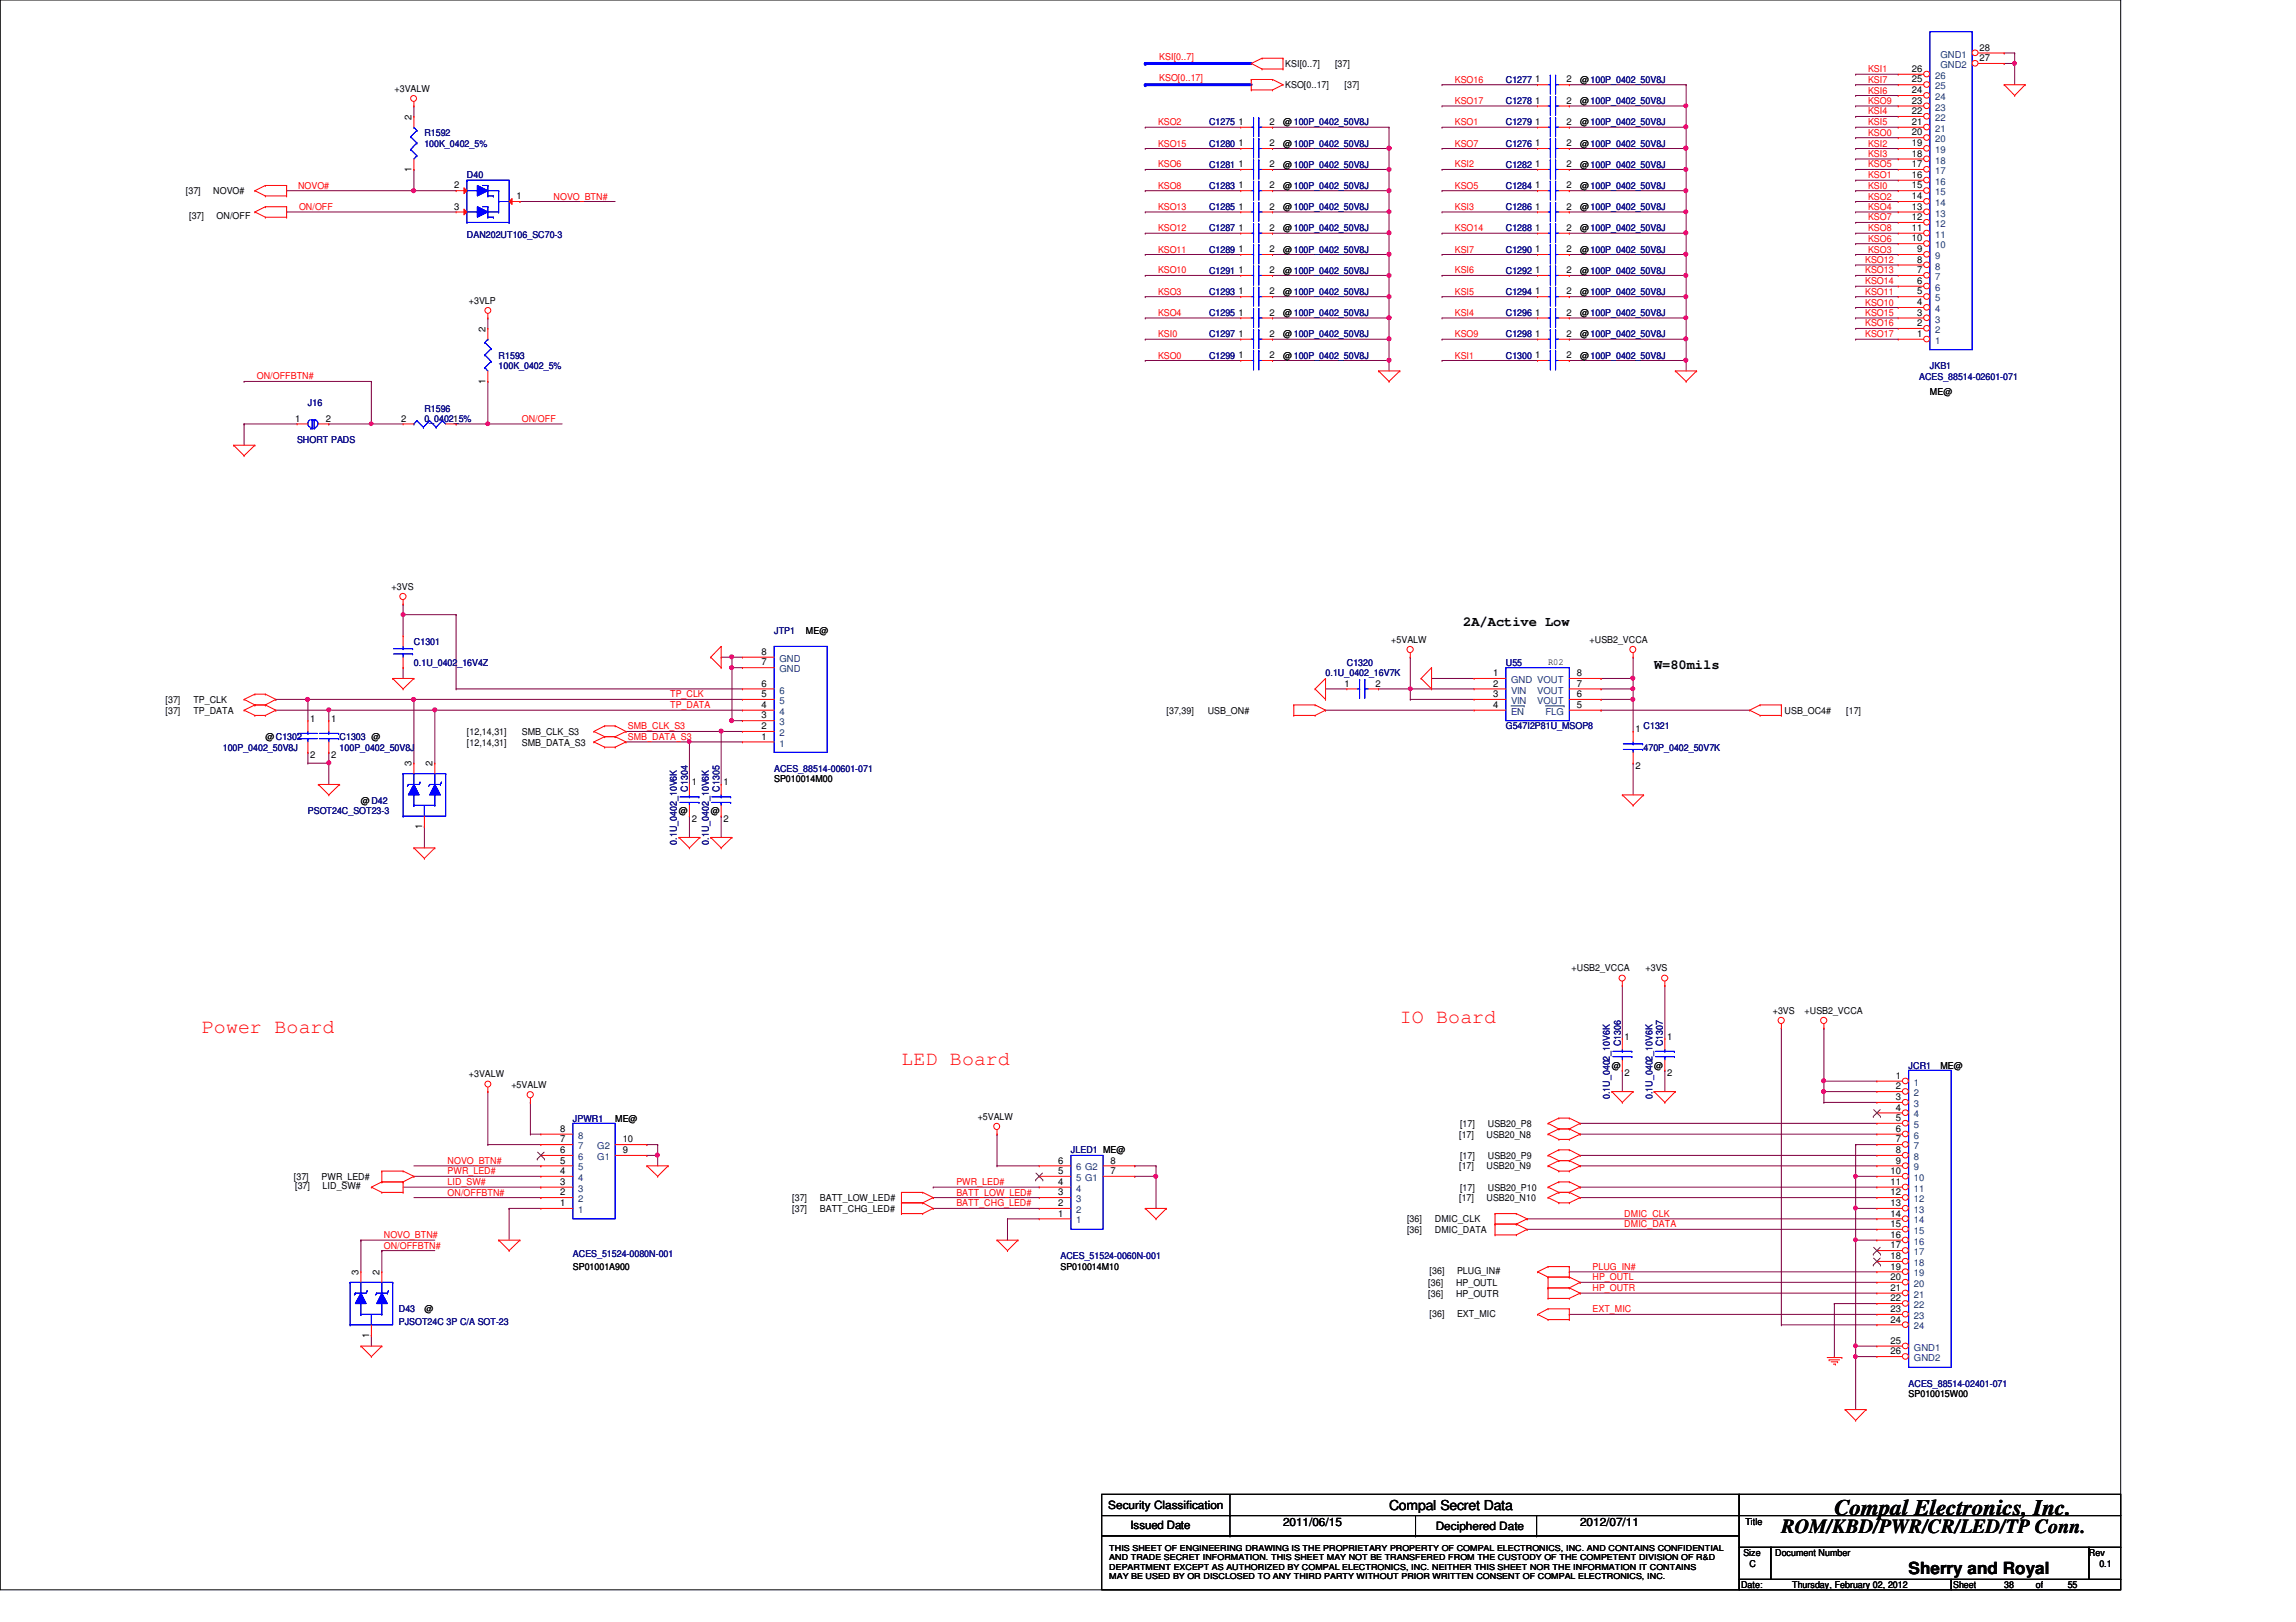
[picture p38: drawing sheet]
<svg xmlns="http://www.w3.org/2000/svg" width="297mm" height="210mm" viewBox="0 0 297 210" stroke-linecap="round" stroke-linejoin="round" font-family="sans-serif">
<defs><g id="words">
<text font-size="2.9" x="237.3" y="196">Compal Electronics, Inc.</text>
<g font-size="2.6" fill="#f00">
<text x="26.1" y="133.7">Power Board</text>
<text x="116.6" y="137.9">LED Board</text>
<text x="181.1" y="132.4">IO Board</text>
</g>
<text font-size="2.6" x="230.5" y="198.4">ROM/KBD/PWR/CR/LED/TP Conn.</text>
<text font-size="2.2" x="246.9" y="203.7">Sherry and Royal</text>
<g font-size="1.8">
<text x="189.3" y="81.1">2A/Active Low</text>
<text x="214" y="86.6">W=80mils</text>
<text x="179.7" y="195.4">Compal Secret Data</text>
</g>
<g font-size="1.5">
<text x="143.4" y="195.3">Security Classification</text>
<text x="146.3" y="197.9">Issued Date</text>
<text x="166" y="197.5">2011/06/15</text>
<text x="204.4" y="197.5">2012/07/11</text>
<text x="185.8" y="198">Deciphered Date</text>
</g>
<g font-size="1.2">
<text x="51.1" y="11.9">+3VALW</text>
<text x="166.3" y="11.4">KSO[0..17]</text>
<text x="166.3" y="8.7">KSI[0..7]</text>
<text x="172.7" y="8.7">[37]</text>
<text x="173.9" y="11.4">[37]</text>
<text x="198.6" y="10.7">1</text>
<text x="202.6" y="10.7">2</text>
<text x="204.4" y="10.8">@100P_0402_50V8J</text>
<text x="247.4" y="10.7">25</text>
<text x="247.4" y="9.3">26</text>
<text x="256.1" y="6.6">28</text>
<text x="256.1" y="7.9">27</text>
<text x="53.3" y="15.5" transform="rotate(-90 53.3 15.5)">2</text>
<text x="160.2" y="16.2">1</text>
<text x="164.2" y="16.2">2</text>
<text x="166" y="16.2">@ 100P_0402_50V8J</text>
<text x="198.6" y="13.4">1</text>
<text x="198.6" y="16.2">1</text>
<text x="202.6" y="13.4">2</text>
<text x="202.6" y="16.2">2</text>
<text x="204.4" y="13.5">@100P_0402_50V8J</text>
<text x="204.4" y="16.2">@100P_0402_50V8J</text>
<text x="247.4" y="17.5">20</text>
<text x="247.4" y="16.2">21</text>
<text x="247.4" y="14.8">22</text>
<text x="247.4" y="13.4">23</text>
<text x="247.4" y="12.1">24</text>
<text x="53.3" y="22.2" transform="rotate(-90 53.3 22.2)">1</text>
<text x="160.2" y="21.6">1</text>
<text x="160.2" y="18.9">1</text>
<text x="164.2" y="21.6">2</text>
<text x="164.2" y="18.9">2</text>
<text x="166" y="21.7">@ 100P_0402_50V8J</text>
<text x="166" y="19">@ 100P_0402_50V8J</text>
<text x="198.6" y="21.6">1</text>
<text x="198.6" y="18.9">1</text>
<text x="202.6" y="21.6">2</text>
<text x="202.6" y="18.9">2</text>
<text x="204.4" y="21.7">@100P_0402_50V8J</text>
<text x="204.4" y="19">@100P_0402_50V8J</text>
<text x="247.4" y="23">16</text>
<text x="247.4" y="21.6">17</text>
<text x="247.4" y="20.3">18</text>
<text x="247.4" y="18.9">19</text>
<text x="24" y="25.1">[37]</text>
<text x="24.5" y="28.3">[37]</text>
<text x="27.6" y="25.1">NOVO#</text>
<text x="28" y="28.3">ON/OFF</text>
<text x="58.8" y="24.4">2</text>
<text x="58.8" y="27.1">3</text>
<text x="66.8" y="25.8">1</text>
<text x="160.2" y="29.9">1</text>
<text x="160.2" y="27.1">1</text>
<text x="160.2" y="24.4">1</text>
<text x="164.2" y="29.9">2</text>
<text x="164.2" y="27.1">2</text>
<text x="164.2" y="24.4">2</text>
<text x="166" y="29.9">@ 100P_0402_50V8J</text>
<text x="166" y="27.2">@ 100P_0402_50V8J</text>
<text x="166" y="24.5">@ 100P_0402_50V8J</text>
<text x="198.6" y="29.9">1</text>
<text x="198.6" y="24.4">1</text>
<text x="198.6" y="27.1">1</text>
<text x="202.6" y="29.9">2</text>
<text x="202.6" y="24.4">2</text>
<text x="202.6" y="27.1">2</text>
<text x="204.4" y="29.9">@100P_0402_50V8J</text>
<text x="204.4" y="24.5">@100P_0402_50V8J</text>
<text x="204.4" y="27.2">@100P_0402_50V8J</text>
<text x="247.4" y="29.9">11</text>
<text x="247.4" y="28.5">12</text>
<text x="247.4" y="27.1">13</text>
<text x="247.4" y="25.8">14</text>
<text x="247.4" y="24.4">15</text>
<text x="160.2" y="35.3">1</text>
<text x="160.2" y="32.6">1</text>
<text x="164.2" y="35.3">2</text>
<text x="164.2" y="32.6">2</text>
<text x="166" y="35.4">@ 100P_0402_50V8J</text>
<text x="166" y="32.7">@ 100P_0402_50V8J</text>
<text x="198.6" y="32.6">1</text>
<text x="198.6" y="35.3">1</text>
<text x="202.6" y="32.6">2</text>
<text x="202.6" y="35.3">2</text>
<text x="204.4" y="32.7">@100P_0402_50V8J</text>
<text x="204.4" y="35.4">@100P_0402_50V8J</text>
<text x="247.4" y="31.2">10</text>
<text x="248" y="35.3">7</text>
<text x="248" y="34">8</text>
<text x="248" y="32.6">9</text>
<text x="60.7" y="39.3">+3VLP</text>
<text x="160.2" y="38.1">1</text>
<text x="160.2" y="40.9">1</text>
<text x="164.2" y="38.1">2</text>
<text x="164.2" y="40.9">2</text>
<text x="166" y="38.2">@ 100P_0402_50V8J</text>
<text x="166" y="40.9">@ 100P_0402_50V8J</text>
<text x="198.6" y="38.1">1</text>
<text x="198.6" y="40.9">1</text>
<text x="202.6" y="38.1">2</text>
<text x="202.6" y="40.9">2</text>
<text x="204.4" y="38.2">@100P_0402_50V8J</text>
<text x="204.4" y="40.9">@100P_0402_50V8J</text>
<text x="248" y="40.9">3</text>
<text x="248" y="39.5">4</text>
<text x="248" y="38.1">5</text>
<text x="248" y="36.7">6</text>
<text x="62.8" y="42.9" transform="rotate(-90 62.8 42.9)">2</text>
<text x="160.2" y="46.4">1</text>
<text x="160.2" y="43.6">1</text>
<text x="164.2" y="46.4">2</text>
<text x="164.2" y="43.6">2</text>
<text x="166" y="46.4">@ 100P_0402_50V8J</text>
<text x="166" y="43.6">@ 100P_0402_50V8J</text>
<text x="198.6" y="46.4">1</text>
<text x="198.6" y="43.6">1</text>
<text x="202.6" y="46.4">2</text>
<text x="202.6" y="43.6">2</text>
<text x="204.4" y="46.4">@100P_0402_50V8J</text>
<text x="204.4" y="43.6">@100P_0402_50V8J</text>
<text x="248" y="43.6">1</text>
<text x="248" y="42.2">2</text>
<text x="62.8" y="49.7" transform="rotate(-90 62.8 49.7)">1</text>
<text x="249.7" y="51.1">ME@</text>
<text x="38.2" y="54.6">1</text>
<text x="42.2" y="54.6">2</text>
<text x="51.9" y="54.6">2</text>
<text x="58.6" y="54.6">1</text>
<text x="50.7" y="76.3">+3VS</text>
<text x="104.3" y="82.1">ME@</text>
<text x="180" y="83.2">+5VALW</text>
<text x="205.7" y="83.2">+USB2_VCCA</text>
<text x="98.5" y="88.9">6</text>
<text x="98.5" y="84.8">8</text>
<text x="98.5" y="86.1">7</text>
<text x="173.9" y="88.9">1</text>
<text x="178" y="88.9">2</text>
<text x="193.2" y="87.5">1</text>
<text x="193.2" y="88.9">2</text>
<text x="200.3" y="86.1">R02</text>
<text x="204" y="88.9">7</text>
<text x="204" y="87.5">8</text>
<text x="21.4" y="91">[37]</text>
<text x="21.4" y="92.4">[37]</text>
<text x="25" y="91">TP_CLK</text>
<text x="25" y="92.4">TP_DATA</text>
<text x="34.3" y="95.8">@C1302</text>
<text x="40.1" y="93.4">1</text>
<text x="42.8" y="93.4">1</text>
<text x="60.4" y="95.1">[12,14,31]</text>
<text x="67.5" y="95.1">SMB_CLK_S3</text>
<text x="98.5" y="95.7">1</text>
<text x="98.5" y="94.4">2</text>
<text x="98.5" y="93">3</text>
<text x="98.5" y="91.6">4</text>
<text x="98.5" y="90.2">5</text>
<text x="150.9" y="92.4">[37,39]</text>
<text x="156.2" y="92.4">USB_ON#</text>
<text x="193.2" y="90.2">3</text>
<text x="193.2" y="91.6">4</text>
<text x="204" y="91.6">5</text>
<text x="204" y="90.2">6</text>
<text x="211.6" y="94.8">1</text>
<text x="230.9" y="92.4">USB_OC4#</text>
<text x="238.8" y="92.4">[17]</text>
<text x="40.1" y="98.1">2</text>
<text x="42.8" y="98.1">2</text>
<text x="53.3" y="99.1" transform="rotate(-90 53.3 99.1)">3</text>
<text x="56" y="99.1" transform="rotate(-90 56 99.1)">2</text>
<text x="60.4" y="96.5">[12,14,31]</text>
<text x="67.5" y="96.5">SMB_DATA_S3</text>
<text x="89.5" y="101.6">1</text>
<text x="93.6" y="101.6">1</text>
<text x="100.2" y="101.3">SP010014M00</text>
<text x="211.6" y="99.5">2</text>
<text x="46.7" y="104">@D42</text>
<text x="54.6" y="107.3" transform="rotate(-90 54.6 107.3)">1</text>
<text x="87.8" y="105.4">@</text>
<text x="89.5" y="106.3">2</text>
<text x="91.9" y="105.4">@</text>
<text x="93.6" y="106.3">2</text>
<text x="203.3" y="125.7">+USB2_VCCA</text>
<text x="212.9" y="125.7">+3VS</text>
<text x="229.4" y="131.2">+3VS</text>
<text x="233.5" y="131.2">+USB2_VCCA</text>
<text x="210.2" y="134.6">1</text>
<text x="215.7" y="134.6">1</text>
<text x="60.7" y="139.4">+3VALW</text>
<text x="66.2" y="140.8">+5VALW</text>
<text x="208.5" y="138.3">@</text>
<text x="210.2" y="139.3">2</text>
<text x="214" y="138.3">@</text>
<text x="215.7" y="139.3">2</text>
<text x="245.3" y="139.6">1</text>
<text x="245.3" y="141">2</text>
<text x="245.3" y="142.4">3</text>
<text x="245.3" y="143.7">4</text>
<text x="251" y="138.3">ME@</text>
<text x="72.5" y="149.2">6</text>
<text x="72.5" y="147.8">7</text>
<text x="72.5" y="146.5">8</text>
<text x="79.6" y="145.2">ME@</text>
<text x="80.6" y="149.2">9</text>
<text x="80.6" y="147.8">10</text>
<text x="126.5" y="144.9">+5VALW</text>
<text x="188.8" y="147.2">[17]</text>
<text x="188.9" y="145.8">[17]</text>
<text x="188.9" y="149.9">[17]</text>
<text x="192.3" y="147.2">USB20_N8</text>
<text x="192.5" y="145.8">USB20_P8</text>
<text x="192.5" y="149.9">USB20_P9</text>
<text x="245.3" y="145.1">5</text>
<text x="245.3" y="146.5">6</text>
<text x="245.3" y="147.8">7</text>
<text x="245.3" y="149.2">8</text>
<text x="38" y="152.7">[37]</text>
<text x="38.2" y="153.9">[37]</text>
<text x="41.6" y="152.7">PWR_LED#</text>
<text x="41.7" y="153.9">LID_SW#</text>
<text x="72.5" y="154.7">2</text>
<text x="72.5" y="153.3">3</text>
<text x="72.5" y="151.9">4</text>
<text x="72.5" y="150.6">5</text>
<text x="102.5" y="155.4">[37]</text>
<text x="106.1" y="155.4">BATT_LOW_LED#</text>
<text x="136.9" y="154.7">3</text>
<text x="136.9" y="153.3">4</text>
<text x="136.9" y="151.9">5</text>
<text x="136.9" y="150.6">6</text>
<text x="143.7" y="151.9">7</text>
<text x="143.7" y="150.6">8</text>
<text x="188.8" y="151.3">[17]</text>
<text x="188.8" y="155.4">[17]</text>
<text x="188.9" y="154.1">[17]</text>
<text x="192.3" y="151.3">USB20_N9</text>
<text x="192.3" y="155.4">USB20_N10</text>
<text x="192.5" y="154.1">USB20_P10</text>
<text x="244.6" y="151.9">10</text>
<text x="244.6" y="153.3">11</text>
<text x="244.6" y="154.7">12</text>
<text x="245.3" y="150.6">9</text>
<text x="72.5" y="156.1">1</text>
<text x="102.5" y="156.8">[37]</text>
<text x="106.1" y="156.8">BATT_CHG_LED#</text>
<text x="136.9" y="157.4">1</text>
<text x="136.9" y="156.1">2</text>
<text x="182" y="158.2">[36]</text>
<text x="182" y="159.6">[36]</text>
<text x="185.6" y="158.2">DMIC_CLK</text>
<text x="185.6" y="159.6">DMIC_DATA</text>
<text x="244.6" y="156.1">13</text>
<text x="244.6" y="157.4">14</text>
<text x="244.6" y="158.8">15</text>
<text x="244.6" y="160.2">16</text>
<text x="244.6" y="161.5">17</text>
<text x="46.4" y="165" transform="rotate(-90 46.4 165)">3</text>
<text x="49.1" y="165" transform="rotate(-90 49.1 165)">2</text>
<text x="74.1" y="164.4">SP01001A900</text>
<text x="137.2" y="164.4">SP010014M10</text>
<text x="184.8" y="166.4">[36]</text>
<text x="184.8" y="167.8">[36]</text>
<text x="185" y="164.9">[36]</text>
<text x="188.4" y="166.4">HP_OUTL</text>
<text x="188.4" y="167.8">HP_OUTR</text>
<text x="188.5" y="164.9">PLUG_IN#</text>
<text x="244.6" y="162.9">18</text>
<text x="244.6" y="164.3">19</text>
<text x="244.6" y="165.7">20</text>
<text x="244.6" y="167">21</text>
<text x="47.7" y="173.1" transform="rotate(-90 47.7 173.1)">1</text>
<text x="54.9" y="169.8">@</text>
<text x="185" y="170.4">[36]</text>
<text x="188.5" y="170.4">EXT_MIC</text>
<text x="244.6" y="168.4">22</text>
<text x="244.6" y="169.8">23</text>
<text x="244.6" y="171.2">24</text>
<text x="244.6" y="173.9">25</text>
<text x="244.6" y="175.3">26</text>
<text x="246.9" y="180.8">SP010015W00</text>
<text x="225.8" y="197.4">Title</text>
<text x="225.5" y="201.4">Size</text>
<text x="226.4" y="202.8">C</text>
<text x="229.7" y="201.4">Document Number</text>
<text x="270.3" y="201.4">Rev</text>
<text x="271.6" y="202.8">0.1</text>
<text x="225.3" y="205.5">Date:</text>
<text x="231.9" y="205.5">Thursday, February 02, 2012</text>
<text x="252.7" y="205.5">Sheet</text>
<text x="259.3" y="205.5">38</text>
<text x="263.4" y="205.5">of</text>
<text x="267.5" y="205.5">55</text>
</g>
<g font-size="1.2" fill="#f00">
<text x="150" y="7.8">KSI[0..7]</text>
<text x="150" y="10.5">KSO[0..17]</text>
<text x="188.2" y="10.7">KSO16</text>
<text x="241.7" y="9.4">KSI1</text>
<text x="241.7" y="10.7">KSI7</text>
<text x="149.8" y="16.2">KSO2</text>
<text x="188.2" y="16.2">KSO1</text>
<text x="188.2" y="13.5">KSO17</text>
<text x="241.7" y="12.1">KSI6</text>
<text x="241.7" y="13.5">KSO9</text>
<text x="241.7" y="14.8">KSI4</text>
<text x="241.7" y="16.2">KSI5</text>
<text x="241.7" y="17.6">KSO0</text>
<text x="149.8" y="21.7">KSO6</text>
<text x="149.8" y="19">KSO15</text>
<text x="188.2" y="21.7">KSI2</text>
<text x="188.2" y="19">KSO7</text>
<text x="241.7" y="19">KSI2</text>
<text x="241.7" y="20.3">KSI3</text>
<text x="241.7" y="21.7">KSO5</text>
<text x="241.7" y="23.1">KSO1</text>
<text x="38.6" y="24.4">NOVO#</text>
<text x="38.7" y="27.2">ON/OFF</text>
<text x="71.6" y="25.8">NOVO_BTN#</text>
<text x="149.8" y="27.2">KSO13</text>
<text x="149.8" y="24.4">KSO8</text>
<text x="149.8" y="29.9">KSO12</text>
<text x="188.2" y="29.9">KSO14</text>
<text x="188.2" y="27.2">KSI3</text>
<text x="188.2" y="24.4">KSO5</text>
<text x="241.7" y="25.8">KSO2</text>
<text x="241.7" y="27.2">KSO4</text>
<text x="241.7" y="28.5">KSO7</text>
<text x="241.7" y="29.9">KSO8</text>
<text x="241.7" y="24.4">KSI0</text>
<text x="149.8" y="35.4">KSO10</text>
<text x="149.8" y="32.7">KSO11</text>
<text x="188.2" y="35.4">KSI6</text>
<text x="188.2" y="32.7">KSI7</text>
<text x="241.3" y="34">KSO12</text>
<text x="241.3" y="35.4">KSO13</text>
<text x="241.7" y="31.3">KSO6</text>
<text x="241.7" y="32.7">KSO3</text>
<text x="149.8" y="40.9">KSO4</text>
<text x="149.8" y="38.1">KSO3</text>
<text x="188.2" y="38.1">KSI5</text>
<text x="188.2" y="40.9">KSI4</text>
<text x="241.3" y="40.9">KSO15</text>
<text x="241.3" y="36.8">KSO14</text>
<text x="241.3" y="38.1">KSO11</text>
<text x="241.3" y="39.5">KSO10</text>
<text x="149.8" y="46.4">KSO0</text>
<text x="149.8" y="43.6">KSI0</text>
<text x="188.2" y="46.4">KSI1</text>
<text x="188.2" y="43.6">KSO9</text>
<text x="241.3" y="43.6">KSO17</text>
<text x="241.3" y="42.2">KSO16</text>
<text x="33.2" y="49.1">ON/OFFBTN#</text>
<text x="67.5" y="54.6">ON/OFF</text>
<text x="81.2" y="95.8">SMB_DATA_S3</text>
<text x="81.2" y="94.4">SMB_CLK_S3</text>
<text x="86.7" y="91.7">TP_DATA</text>
<text x="86.7" y="90.3">TP_CLK</text>
<text x="57.9" y="152">PWR_LED#</text>
<text x="57.9" y="154.7">ON/OFFBTN#</text>
<text x="57.9" y="150.6">NOVO_BTN#</text>
<text x="57.9" y="153.4">LID_SW#</text>
<text x="123.7" y="153.4">PWR_LED#</text>
<text x="123.7" y="154.7">BATT_LOW_LED#</text>
<text x="49.7" y="160.2">NOVO_BTN#</text>
<text x="49.7" y="161.6">ON/OFFBTN#</text>
<text x="123.7" y="156.1">BATT_CHG_LED#</text>
<text x="210.1" y="157.5">DMIC_CLK</text>
<text x="210.1" y="158.8">DMIC_DATA</text>
<text x="206" y="165.7">HP_OUTL</text>
<text x="206" y="167.1">HP_OUTR</text>
<text x="206" y="164.3">PLUG_IN#</text>
<text x="206" y="169.8">EXT_MIC</text>
</g>
<g font-size="1.2" fill="#000080">
<text x="194.8" y="10.8">C1277</text>
<text x="54.9" y="17.6">R1592</text>
<text x="156.4" y="16.2">C1275</text>
<text x="194.8" y="13.5">C1278</text>
<text x="194.8" y="16.2">C1279</text>
<text x="54.9" y="19">100K_0402_5%</text>
<text x="60.4" y="23.1">D40</text>
<text x="156.4" y="21.7">C1281</text>
<text x="156.4" y="19">C1280</text>
<text x="194.8" y="21.7">C1282</text>
<text x="194.8" y="19">C1276</text>
<text x="156.4" y="29.9">C1287</text>
<text x="156.4" y="27.2">C1285</text>
<text x="156.4" y="24.5">C1283</text>
<text x="194.8" y="29.9">C1288</text>
<text x="194.8" y="24.5">C1284</text>
<text x="194.8" y="27.2">C1286</text>
<text x="60.4" y="30.8">DAN202UT106_SC70-3</text>
<text x="156.4" y="35.4">C1291</text>
<text x="156.4" y="32.7">C1289</text>
<text x="194.8" y="32.7">C1290</text>
<text x="194.8" y="35.4">C1292</text>
<text x="156.4" y="38.2">C1293</text>
<text x="156.4" y="40.9">C1295</text>
<text x="194.8" y="38.2">C1294</text>
<text x="194.8" y="40.9">C1296</text>
<text x="64.5" y="46.4">R1593</text>
<text x="64.5" y="47.8">100K_0402_5%</text>
<text x="156.4" y="46.4">C1299</text>
<text x="156.4" y="43.6">C1297</text>
<text x="194.8" y="46.4">C1300</text>
<text x="194.8" y="43.6">C1298</text>
<text x="249.7" y="47.8">JKB1</text>
<text x="39.8" y="52.6">J16</text>
<text x="54.9" y="53.3">R1596</text>
<text x="248.3" y="49.1">ACES_88514-02601-071</text>
<text x="38.4" y="57.4">SHORT PADS</text>
<text x="54.9" y="54.7">0_0402_5%</text>
<text x="53.5" y="83.4">C1301</text>
<text x="100.2" y="82.1">JTP1</text>
<text x="53.5" y="86.2">0.1U_0402_16V4Z</text>
<text x="171.5" y="87.5">0.1U_0402_16V7K</text>
<text x="174.2" y="86.2">C1320</text>
<text x="194.8" y="86.2">U55</text>
<text x="43.9" y="95.8">C1303 @</text>
<text x="194.8" y="94.4">G547I2P81U_MSOP8</text>
<text x="212.6" y="94.4">C1321</text>
<text x="28.8" y="97.2">100P_0402_50V8J</text>
<text x="43.9" y="97.2">100P_0402_50V8J</text>
<text x="100.2" y="99.9">ACES_88514-00601-071</text>
<text x="212.6" y="97.2">470P_0402_50V7K</text>
<text x="39.8" y="105.4">PSOT24C_SOT23-3</text>
<text x="89" y="102.4" transform="rotate(-90 89 102.4)">C1304</text>
<text x="93.1" y="102.4" transform="rotate(-90 93.1 102.4)">C1305</text>
<text x="87.6" y="109.3" transform="rotate(-90 87.6 109.3)">0.1U_0402_10V6K</text>
<text x="91.7" y="109.3" transform="rotate(-90 91.7 109.3)">0.1U_0402_10V6K</text>
<text x="209.7" y="135.4" transform="rotate(-90 209.7 135.4)">C1306</text>
<text x="215.1" y="135.4" transform="rotate(-90 215.1 135.4)">C1307</text>
<text x="208.3" y="142.2" transform="rotate(-90 208.3 142.2)">0.1U_0402_10V6K</text>
<text x="213.8" y="142.2" transform="rotate(-90 213.8 142.2)">0.1U_0402_10V6K</text>
<text x="246.9" y="138.3">JCR1</text>
<text x="74.1" y="145.2">JPWR1</text>
<text x="138.6" y="149.3">JLED1 ME@</text>
<text x="74.1" y="162.7">ACES_51524-0080N-001</text>
<text x="137.2" y="163">ACES_51524-0060N-001</text>
<text x="51.6" y="169.8">D43</text>
<text x="51.6" y="171.5">PJSOT24C 3P C/A SOT-23</text>
<text x="246.9" y="179.5">ACES_88514-02401-071</text>
</g>
<g font-size="1.2" fill="#004080">
<text x="250.4" y="11.6">25</text>
<text x="250.4" y="10.2">26</text>
<text x="251" y="7.5">GND1</text>
<text x="251" y="8.8">GND2</text>
<text x="250.4" y="17.1">21</text>
<text x="250.4" y="15.7">22</text>
<text x="250.4" y="14.3">23</text>
<text x="250.4" y="13">24</text>
<text x="250.4" y="23.9">16</text>
<text x="250.4" y="22.5">17</text>
<text x="250.4" y="21.2">18</text>
<text x="250.4" y="19.8">19</text>
<text x="250.4" y="18.4">20</text>
<text x="250.4" y="29.4">12</text>
<text x="250.4" y="28">13</text>
<text x="250.4" y="26.7">14</text>
<text x="250.4" y="25.3">15</text>
<text x="250.4" y="34.9">8</text>
<text x="250.4" y="33.5">9</text>
<text x="250.4" y="32.1">10</text>
<text x="250.4" y="30.8">11</text>
<text x="250.4" y="41.7">3</text>
<text x="250.4" y="40.4">4</text>
<text x="250.4" y="39">5</text>
<text x="250.4" y="37.6">6</text>
<text x="250.4" y="36.2">7</text>
<text x="250.4" y="44.5">1</text>
<text x="250.4" y="43.1">2</text>
<text x="100.8" y="89.7">6</text>
<text x="100.8" y="85.6">GND</text>
<text x="100.8" y="87">GND</text>
<text x="195.5" y="88.4">GND VOUT</text>
<text x="195.5" y="89.7">VIN</text>
<text x="198.9" y="89.7">VOUT</text>
<text x="100.8" y="95.2">2</text>
<text x="100.8" y="93.9">3</text>
<text x="100.8" y="92.5">4</text>
<text x="100.8" y="91.1">5</text>
<text x="195.5" y="91.1">VIN</text>
<text x="195.5" y="92.5">EN</text>
<text x="198.9" y="91.1">VOUT</text>
<text x="199.9" y="92.5">FLG</text>
<text x="100.8" y="96.6">1</text>
<text x="247.6" y="140.5">1</text>
<text x="247.6" y="141.9">2</text>
<text x="247.6" y="143.3">3</text>
<text x="74.8" y="148.7">7</text>
<text x="74.8" y="147.4">8</text>
<text x="77.3" y="148.7">G2</text>
<text x="247.6" y="144.6">4</text>
<text x="247.6" y="146">5</text>
<text x="247.6" y="147.4">6</text>
<text x="247.6" y="148.7">7</text>
<text x="74.8" y="155.6">2</text>
<text x="74.8" y="154.2">3</text>
<text x="74.8" y="152.8">4</text>
<text x="74.8" y="151.5">5</text>
<text x="74.8" y="150.1">6</text>
<text x="77.3" y="150.1">G1</text>
<text x="139.2" y="155.6">3</text>
<text x="139.2" y="154.2">4</text>
<text x="139.2" y="152.8">5 G1</text>
<text x="139.2" y="151.5">6 G2</text>
<text x="247.6" y="150.1">8</text>
<text x="247.6" y="151.5">9</text>
<text x="247.6" y="152.8">10</text>
<text x="247.6" y="154.2">11</text>
<text x="247.6" y="155.6">12</text>
<text x="74.8" y="157">1</text>
<text x="139.2" y="158.3">1</text>
<text x="139.2" y="157">2</text>
<text x="247.6" y="157">13</text>
<text x="247.6" y="158.3">14</text>
<text x="247.6" y="159.7">15</text>
<text x="247.6" y="161.1">16</text>
<text x="247.6" y="162.4">17</text>
<text x="247.6" y="163.8">18</text>
<text x="247.6" y="165.2">19</text>
<text x="247.6" y="166.5">20</text>
<text x="247.6" y="167.9">21</text>
<text x="247.6" y="169.3">22</text>
<text x="247.6" y="170.7">23</text>
<text x="247.6" y="172">24</text>
<text x="247.6" y="174.8">GND1</text>
<text x="247.6" y="176.1">GND2</text>
</g>
<g font-size="1.1">
<text x="143.5" y="201.9">AND TRADE SECRET INFORMATION. THIS SHEET MAY NOT BE TRANSFERED FROM THE CUSTODY OF THE COMPETENT DIVISION OF R&amp;D</text>
<text x="143.5" y="203.1">DEPARTMENT EXCEPT AS AUTHORIZED BY COMPAL ELECTRONICS, INC. NEITHER THIS SHEET NOR THE INFORMATION IT CONTAINS</text>
<text x="143.5" y="200.7">THIS SHEET OF ENGINEERING DRAWING IS THE PROPRIETARY PROPERTY OF COMPAL ELECTRONICS, INC. AND CONTAINS CONFIDENTIAL</text>
<text x="143.5" y="204.3">MAY BE USED BY OR DISCLOSED TO ANY THIRD PARTY WITHOUT PRIOR WRITTEN CONSENT OF COMPAL ELECTRONICS, INC.</text>
</g>
</g></defs>
<path d="M0 0h274.4v205.7h-274.4z" fill="none" stroke="#000" stroke-width=".13"/>
<path d="M164.6 43.9h.1M164.6 43.9h15.1" fill="none" stroke="#800040" stroke-width=".13"/>
<path d="M148.2 8.2h13.7" fill="none" stroke="#00f" stroke-width=".38"/>
<circle cx="148.2" cy="8.2" r=".19" fill="#00f"/>
<path d="M148.2 11h13.7" fill="none" stroke="#00f" stroke-width=".38"/>
<circle cx="148.2" cy="11" r=".19" fill="#00f"/>
<path d="M218.1 16.5h.1M218.1 16.5v2.7M203 32.9h.1M203 32.9h15.1M218.1 21.9h.1M218.1 21.9v2.8M203 41.1h.1M203 41.1h15.1" fill="none" stroke="#800040" stroke-width=".13"/>
<circle cx="218.1" cy="21.9" r=".26" fill="#f0f"/>
<circle cx="218.1" cy="21.9" r=".26" fill="none" stroke="#f0f" stroke-width=".13"/>
<path d="M164.6 19.2h.1M164.6 19.2h15.1" fill="none" stroke="#800040" stroke-width=".13"/>
<circle cx="179.7" cy="19.2" r=".26" fill="#f0f"/>
<circle cx="179.7" cy="19.2" r=".26" fill="none" stroke="#f0f" stroke-width=".13"/>
<path d="M164.6 16.5h.1M164.6 16.5h15.1M164.6 38.4h.1M164.6 38.4h15.1M179.7 46.7h.1M179.7 46.7v1.3" fill="none" stroke="#800040" stroke-width=".13"/>
<circle cx="179.7" cy="38.4" r=".26" fill="#f0f"/>
<circle cx="179.7" cy="38.4" r=".26" fill="none" stroke="#f0f" stroke-width=".13"/>
<g fill="none" stroke="#800040" stroke-width=".13">
<path d="M148.2 19.2h.1M148.2 16.5h.1M148.2 19.2h12.3M148.2 16.5h12.3M148.2 27.4h.1M148.2 24.7h.1M148.2 21.9h.1M148.2 27.4h12.3M148.2 24.7h12.3M148.2 21.9h12.3M179.7 24.7h.1M179.7 30.2h.1"/>
<path d="M179.7 24.7v2.7M179.7 30.2v2.7M218.1 35.6h.1M218.1 35.6v2.8"/>
</g>
<circle cx="179.7" cy="30.1" r=".26" fill="#f0f"/>
<circle cx="179.7" cy="30.1" r=".26" fill="none" stroke="#f0f" stroke-width=".13"/>
<g fill="none" stroke="#800040" stroke-width=".13">
<path d="M186.6 16.5h.1M186.6 19.2h.1M186.6 16.5h12.3M186.6 19.2h12.3M148.2 38.4h.1M148.2 35.6h.1M148.2 32.9h.1M148.2 30.2h.1M148.2 38.4h12.3M148.2 35.6h12.3M148.2 32.9h12.3M148.2 30.2h12.3"/>
<path d="M186.6 38.4h.1M186.6 35.6h.1M186.6 32.9h.1M186.6 30.2h.1M186.6 27.4h.1M186.6 24.7h.1M186.6 21.9h.1M186.6 38.4h12.3M186.6 35.6h12.3M186.6 32.9h12.3M186.6 30.2h12.3M186.6 27.4h12.3"/>
<path d="M186.6 24.7h12.3M186.6 21.9h12.3M203 24.7h.1M203 24.7h15.1M148.2 46.7h.1M148.2 43.9h.1M148.2 41.1h.1M148.2 46.7h12.3M148.2 43.9h12.3M148.2 41.1h12.3"/>
</g>
<circle cx="218.1" cy="24.7" r=".26" fill="#f0f"/>
<circle cx="218.1" cy="24.7" r=".26" fill="none" stroke="#f0f" stroke-width=".13"/>
<path d="M203 21.9h.1M203 21.9h15.1M179.7 43.9h.1M179.7 43.9v2.8" fill="none" stroke="#800040" stroke-width=".13"/>
<circle cx="179.7" cy="43.9" r=".26" fill="#f0f"/>
<circle cx="179.7" cy="43.9" r=".26" fill="none" stroke="#f0f" stroke-width=".13"/>
<path d="M218.1 43.9h.1M218.1 43.9v2.8" fill="none" stroke="#800040" stroke-width=".13"/>
<circle cx="218.1" cy="43.9" r=".26" fill="#f0f"/>
<circle cx="218.1" cy="43.9" r=".26" fill="none" stroke="#f0f" stroke-width=".13"/>
<path d="M164.6 41.1h.1M164.6 41.1h15.1M186.6 46.7h.1M186.6 43.9h.1M186.6 41.1h.1M186.6 46.7h12.3M186.6 43.9h12.3M186.6 41.1h12.3M218.1 46.7h.1M218.1 46.7v1.3" fill="none" stroke="#800040" stroke-width=".13"/>
<circle cx="179.7" cy="41.1" r=".25" fill="#f0f"/>
<circle cx="179.7" cy="41.1" r=".25" fill="none" stroke="#f0f" stroke-width=".13"/>
<path d="M203 46.7h.1M203 46.7h15.1" fill="none" stroke="#800040" stroke-width=".13"/>
<circle cx="218.1" cy="46.6" r=".26" fill="#f0f"/>
<circle cx="218.1" cy="46.6" r=".26" fill="none" stroke="#f0f" stroke-width=".13"/>
<path d="M179.7 38.4h.1M179.7 38.4v2.7M218.1 30.2h.1M218.1 30.2v2.7" fill="none" stroke="#800040" stroke-width=".13"/>
<circle cx="218.1" cy="30.1" r=".26" fill="#f0f"/>
<circle cx="218.1" cy="30.1" r=".26" fill="none" stroke="#f0f" stroke-width=".13"/>
<path d="M203 27.4h.1M203 27.4h15.1" fill="none" stroke="#800040" stroke-width=".13"/>
<circle cx="218.1" cy="27.4" r=".25" fill="#f0f"/>
<circle cx="218.1" cy="27.4" r=".25" fill="none" stroke="#f0f" stroke-width=".13"/>
<path d="M164.6 32.9h.1M164.6 32.9h15.1M218.1 27.4h.1M218.1 24.7h.1M218.1 24.7v5.5M179.7 41.1h.1M179.7 41.1v2.8" fill="none" stroke="#800040" stroke-width=".13"/>
<circle cx="179.7" cy="41.1" r=".25" fill="#f0f"/>
<circle cx="179.7" cy="41.1" r=".25" fill="none" stroke="#f0f" stroke-width=".13"/>
<path d="M218.1 32.9h.1M218.1 32.9v2.7" fill="none" stroke="#800040" stroke-width=".13"/>
<circle cx="218.1" cy="35.6" r=".26" fill="#f0f"/>
<circle cx="218.1" cy="35.6" r=".26" fill="none" stroke="#f0f" stroke-width=".13"/>
<circle cx="218.1" cy="32.9" r=".26" fill="#f0f"/>
<circle cx="218.1" cy="32.9" r=".26" fill="none" stroke="#f0f" stroke-width=".13"/>
<path d="M179.7 32.9h.1M179.7 32.9v2.7" fill="none" stroke="#800040" stroke-width=".13"/>
<circle cx="179.7" cy="35.6" r=".26" fill="#f0f"/>
<circle cx="179.7" cy="35.6" r=".26" fill="none" stroke="#f0f" stroke-width=".13"/>
<circle cx="179.7" cy="32.9" r=".26" fill="#f0f"/>
<circle cx="179.7" cy="32.9" r=".26" fill="none" stroke="#f0f" stroke-width=".13"/>
<path d="M218.1 19.2h.1M218.1 19.2v2.7M203 35.6h.1M203 35.6h15.1" fill="none" stroke="#800040" stroke-width=".13"/>
<circle cx="218.1" cy="19.2" r=".26" fill="#f0f"/>
<circle cx="218.1" cy="19.2" r=".26" fill="none" stroke="#f0f" stroke-width=".13"/>
<path d="M179.7 19.2h.1M179.7 19.2v2.7M203 30.2h.1M203 30.2h15.1" fill="none" stroke="#800040" stroke-width=".13"/>
<circle cx="179.7" cy="19.2" r=".26" fill="#f0f"/>
<circle cx="179.7" cy="19.2" r=".26" fill="none" stroke="#f0f" stroke-width=".13"/>
<path d="M179.7 16.5h.1M179.7 16.5v2.7M164.6 30.2h.1M164.6 30.2h15.1M164.6 46.7h.1M164.6 46.7h15.1" fill="none" stroke="#800040" stroke-width=".13"/>
<circle cx="179.7" cy="46.6" r=".26" fill="#f0f"/>
<circle cx="179.7" cy="46.6" r=".26" fill="none" stroke="#f0f" stroke-width=".13"/>
<path d="M218.1 41.1h.1M218.1 41.1v2.8" fill="none" stroke="#800040" stroke-width=".13"/>
<circle cx="218.1" cy="41.1" r=".25" fill="#f0f"/>
<circle cx="218.1" cy="41.1" r=".25" fill="none" stroke="#f0f" stroke-width=".13"/>
<path d="M164.6 21.9h.1M164.6 21.9h15.1M179.7 21.9h.1M179.7 21.9v2.8" fill="none" stroke="#800040" stroke-width=".13"/>
<circle cx="179.7" cy="21.9" r=".26" fill="#f0f"/>
<circle cx="179.7" cy="21.9" r=".26" fill="none" stroke="#f0f" stroke-width=".13"/>
<path d="M203 19.2h.1M203 19.2h15.1M179.7 35.6h.1M179.7 35.6v2.8" fill="none" stroke="#800040" stroke-width=".13"/>
<circle cx="218.1" cy="19.2" r=".26" fill="#f0f"/>
<circle cx="218.1" cy="19.2" r=".26" fill="none" stroke="#f0f" stroke-width=".13"/>
<path d="M203 16.5h.1M203 16.5h15.1" fill="none" stroke="#800040" stroke-width=".13"/>
<circle cx="218.1" cy="16.4" r=".26" fill="#f0f"/>
<circle cx="218.1" cy="16.4" r=".26" fill="none" stroke="#f0f" stroke-width=".13"/>
<path d="M164.6 35.6h.1M164.6 35.6h15.1M179.7 27.4h.1M179.7 27.4v2.8M203 38.4h.1M203 38.4h15.1M218.1 38.4h.1M218.1 38.4v2.7M240.1 31.5h.1M240.1 31.5h5.5M203 43.9h.1M203 43.9h15.1" fill="none" stroke="#800040" stroke-width=".13"/>
<circle cx="218.1" cy="38.4" r=".26" fill="#f0f"/>
<circle cx="218.1" cy="38.4" r=".26" fill="none" stroke="#f0f" stroke-width=".13"/>
<path d="M164.6 27.4h.1M164.6 27.4h15.1" fill="none" stroke="#800040" stroke-width=".13"/>
<circle cx="179.7" cy="27.4" r=".25" fill="#f0f"/>
<circle cx="179.7" cy="27.4" r=".25" fill="none" stroke="#f0f" stroke-width=".13"/>
<path d="M164.6 24.7h.1M164.6 24.7h15.1" fill="none" stroke="#800040" stroke-width=".13"/>
<circle cx="179.7" cy="24.7" r=".26" fill="#f0f"/>
<circle cx="179.7" cy="24.7" r=".26" fill="none" stroke="#f0f" stroke-width=".13"/>
<g fill="none" stroke="#800040" stroke-width=".13">
<path d="M203 13.7h.1M203 13.7h15.1M218.1 11h.1M218.1 13.7h.1M218.1 11v5.5M240.1 19.2h.1M240.1 9.6h.1M240.1 11h.1M240.1 12.4h.1M240.1 13.7h.1M240.1 15.1h.1M240.1 16.5h.1"/>
<path d="M240.1 17.8h.1M240.1 19.2h5.5M240.1 9.6h5.5M240.1 11h5.5M240.1 12.4h5.5M240.1 13.7h5.5M240.1 15.1h5.5M240.1 16.5h5.5M240.1 17.8h5.5M240.1 20.6h.1M240.1 21.9h.1M240.1 23.3h.1"/>
<path d="M240.1 26.1h.1M240.1 27.4h.1M240.1 28.8h.1M240.1 30.2h.1M240.1 32.9h.1M240.1 34.3h.1M240.1 35.6h.1M240.1 37h.1M240.1 38.4h.1M240.1 39.8h.1M240.1 20.6h5.5M240.1 21.9h5.5"/>
<path d="M240.1 23.3h5.5M240.1 26.1h5.5M240.1 27.4h5.5M240.1 28.8h5.5M240.1 30.2h5.5M240.1 32.9h5.5M240.1 34.3h5.5M240.1 35.6h5.5M240.1 37h5.5M240.1 38.4h5.5M240.1 39.8h5.5M240.1 41.1h.1"/>
<path d="M240.1 41.1h5.5"/>
</g>
<circle cx="218.1" cy="13.7" r=".25" fill="#f0f"/>
<circle cx="218.1" cy="13.7" r=".25" fill="none" stroke="#f0f" stroke-width=".13"/>
<g fill="none" stroke="#800040" stroke-width=".13">
<path d="M186.6 13.7h.1M186.6 11h.1M186.6 11h12.3M186.6 13.7h12.3M203 11h.1M203 11h15.1M259.3 6.9h.1M259.3 8.2h.1M259.3 6.9h1.3M259.3 8.2h1.3M260.6 6.9h.1M260.6 8.2h.1"/>
<path d="M260.6 6.9v4.1M240.1 43.9h.1M240.1 42.5h.1M240.1 43.9h5.5M240.1 42.5h5.5"/>
</g>
<path d="M260.4 8h.2l.2 .1v.3l-.2 .1-.2-.1z" fill-rule="evenodd" fill="#f0f"/>
<path d="M260.4 8h.2l.2 .1v.3l-.2 .1-.2-.1z" fill="none" stroke="#f0f" stroke-width=".13"/>
<path d="M240.1 24.7h.1M240.1 24.7h5.5M39.8 90.5h.1M39.8 90.5h13.7M89.2 96h.1M89.2 96h6.9M93.3 94.7h.1M93.3 94.7h2.8" fill="none" stroke="#800040" stroke-width=".13"/>
<circle cx="39.8" cy="90.5" r=".26" fill="#f0f"/>
<circle cx="39.8" cy="90.5" r=".26" fill="none" stroke="#f0f" stroke-width=".13"/>
<path d="M94.7 85h.1M94.7 85h1.4" fill="none" stroke="#800040" stroke-width=".13"/>
<circle cx="94.7" cy="85" r=".26" fill="#f0f"/>
<circle cx="94.7" cy="85" r=".26" fill="none" stroke="#f0f" stroke-width=".13"/>
<path d="M94.7 86.4h.1M94.7 86.4h1.4M94.7 86.4v6.9" fill="none" stroke="#800040" stroke-width=".13"/>
<circle cx="94.7" cy="93.3" r=".26" fill="#f0f"/>
<circle cx="94.7" cy="93.3" r=".26" fill="none" stroke="#f0f" stroke-width=".13"/>
<circle cx="94.7" cy="86.4" r=".26" fill="#f0f"/>
<circle cx="94.7" cy="86.4" r=".26" fill="none" stroke="#f0f" stroke-width=".13"/>
<path d="M42.5 91.9h.1M42.5 91.9h13.8" fill="none" stroke="#800040" stroke-width=".13"/>
<circle cx="42.5" cy="91.9" r=".26" fill="#f0f"/>
<circle cx="42.5" cy="91.9" r=".26" fill="none" stroke="#f0f" stroke-width=".13"/>
<path d="M56.3 91.9h.1M56.3 91.9h39.8M93.3 85h.1M93.3 85h1.4" fill="none" stroke="#800040" stroke-width=".13"/>
<circle cx="56.3" cy="91.9" r=".26" fill="#f0f"/>
<circle cx="56.3" cy="91.9" r=".26" fill="none" stroke="#f0f" stroke-width=".13"/>
<path d="M35.7 90.5h.1M35.7 91.9h.1M35.7 90.5h4.1M35.7 91.9h6.8M39.8 90.5h.1M39.8 97.4h.1M39.8 98.8h.1M39.8 90.5v2.8M39.8 97.4v1.4M39.8 98.8h2.7M42.5 91.9h.1M42.5 91.9v1.4" fill="none" stroke="#800040" stroke-width=".13"/>
<circle cx="42.5" cy="98.7" r=".26" fill="#f0f"/>
<circle cx="42.5" cy="98.7" r=".26" fill="none" stroke="#f0f" stroke-width=".13"/>
<path d="M52.2 79.5h.1M52.2 79.5v2.8M42.5 97.4h.1M42.5 98.8h.1M42.5 97.4v4.1M52.2 86.4h.1M52.2 86.4v1.4" fill="none" stroke="#800040" stroke-width=".13"/>
<circle cx="52.1" cy="79.5" r=".26" fill="#f0f"/>
<circle cx="52.1" cy="79.5" r=".26" fill="none" stroke="#f0f" stroke-width=".13"/>
<path d="M52.2 79.5h.1M52.2 79.5h6.8M59 79.5h.1M59 79.5v9.7M53.5 90.5h.1M53.5 90.5v8.3M53.5 90.5h42.6M56.3 91.9h.1M56.3 91.9v6.9M54.9 107h.1M54.9 107v2.7" fill="none" stroke="#800040" stroke-width=".13"/>
<circle cx="53.5" cy="90.5" r=".26" fill="#f0f"/>
<circle cx="53.5" cy="90.5" r=".26" fill="none" stroke="#f0f" stroke-width=".13"/>
<path d="M48 49.4h.1M48 49.4v5.5M59 89.2h.1M59 89.2h37.1" fill="none" stroke="#800040" stroke-width=".13"/>
<path d="M47.8 54.7h.4l.1 .1-.1 .2-.2 .1-.2-.1z" fill-rule="evenodd" fill="#f0f"/>
<path d="M47.8 54.7h.4l.1 .1-.1 .2-.2 .1-.2-.1z" fill="none" stroke="#f0f" stroke-width=".13"/>
<path d="M31.6 49.4h.1M31.6 54.9h.1M31.6 49.4h16.4M31.6 54.9h6.8M31.6 54.9v2.7M48 54.9h.1M48 54.9h4.2M89.2 96h.1M89.2 96v5.5" fill="none" stroke="#800040" stroke-width=".13"/>
<path d="M89 95.8h.3l.1 .2-.1 .1-.1 .1-.2-.1z" fill-rule="evenodd" fill="#f0f"/>
<path d="M89 95.8h.3l.1 .2-.1 .1-.1 .1-.2-.1z" fill="none" stroke="#f0f" stroke-width=".13"/>
<path d="M81 96h.1M81 96h8.2M93.3 94.7h.1M93.3 94.7v6.8M89.2 105.6h.1M89.2 105.6v2.8" fill="none" stroke="#800040" stroke-width=".13"/>
<circle cx="93.3" cy="94.6" r=".26" fill="#f0f"/>
<circle cx="93.3" cy="94.6" r=".26" fill="none" stroke="#f0f" stroke-width=".13"/>
<path d="M63.1 54.9h.1M63.1 54.9h9.6M81 94.7h.1M81 94.7h12.3M93.3 105.6h.1M93.3 105.6v2.8" fill="none" stroke="#800040" stroke-width=".13"/>
<circle cx="63.1" cy="54.8" r=".25" fill="#f0f"/>
<circle cx="63.1" cy="54.8" r=".25" fill="none" stroke="#f0f" stroke-width=".13"/>
<path d="M53.5 24.7h.1M53.5 24.7h5.5M63.1 41.1h.1M63.1 49.4h.1M63.1 41.1v1.4M63.1 49.4v5.5" fill="none" stroke="#800040" stroke-width=".13"/>
<circle cx="53.5" cy="24.7" r=".26" fill="#f0f"/>
<circle cx="53.5" cy="24.7" r=".26" fill="none" stroke="#f0f" stroke-width=".13"/>
<g fill="none" stroke="#800040" stroke-width=".13">
<path d="M53.5 13.7h.1M53.5 13.7v1.4M37.1 27.4h.1M37.1 24.7h.1M37.1 27.4h21.9M53.5 21.9h.1M53.5 21.9v2.8h-16.4M67.3 26.1h.1M67.3 26.1h12.3M146.8 150.9h.1M146.8 152.2h.1M146.8 150.9h2.8"/>
<path d="M146.8 152.2h2.8M149.6 152.2h.1M149.6 152.2v4.2"/>
</g>
<circle cx="149.5" cy="152.2" r=".26" fill="#f0f"/>
<circle cx="149.5" cy="152.2" r=".26" fill="none" stroke="#f0f" stroke-width=".13"/>
<path d="M236 139.9h.1M236 139.9h6.8M130.3 157.7h.1M130.3 157.7v2.8M149.6 150.9h.1M149.6 150.9v1.3" fill="none" stroke="#800040" stroke-width=".13"/>
<circle cx="235.9" cy="139.9" r=".26" fill="#f0f"/>
<circle cx="235.9" cy="139.9" r=".26" fill="none" stroke="#f0f" stroke-width=".13"/>
<path d="M236 133.1h.1M236 133.1v6.8M236 141.3h.1M236 141.3h6.8" fill="none" stroke="#800040" stroke-width=".13"/>
<circle cx="235.9" cy="141.3" r=".26" fill="#f0f"/>
<circle cx="235.9" cy="141.3" r=".26" fill="none" stroke="#f0f" stroke-width=".13"/>
<g fill="none" stroke="#800040" stroke-width=".13">
<path d="M209.9 127.6h.1M209.9 138.5h.1M209.9 127.6v6.8M209.9 138.5v2.8M215.4 127.6h.1M215.4 138.5h.1M215.4 127.6v6.8M215.4 138.5v2.8M236 139.9h.1M236 139.9v2.8M63.1 141.3h.1M63.1 141.3v6.8"/>
<path d="M65.9 156.4h.1M65.9 156.4v4.1M68.6 142.7h.1M68.6 142.7v4.1M85.1 149.5h.1M85.1 149.5v1.4M236 142.7h.1M236 141.3h.1M236 142.7h6.8M203 164.6h.1M203 170.1h.1M203 164.6h39.8"/>
<path d="M203 170.1h39.8M204.4 165.9h.1M204.4 167.3h.1M204.4 165.9h38.4M204.4 167.3h38.4M237.3 168.7h.1M237.3 168.7v6.9M237.3 168.7h5.5"/>
</g>
<circle cx="85" cy="149.5" r=".26" fill="#f0f"/>
<circle cx="85" cy="149.5" r=".26" fill="none" stroke="#f0f" stroke-width=".13"/>
<g fill="none" stroke="#800040" stroke-width=".13">
<path d="M42.5 54.9h.1M42.5 54.9h5.5M52.2 78.2h.1M52.2 78.2v1.3M94.7 93.3h.1M94.7 85h.1M94.7 93.3h1.4M94.7 85v1.4M230.5 133.1h.1M230.5 133.1v38.3M52.2 153.6h17.8M53.5 152.2h.1"/>
<path d="M53.5 152.2h16.5M53.5 155h16.5M53.5 150.9h16.5M63.1 148.1h.1M63.1 148.1h6.9M65.9 156.4h.1M65.9 156.4h4.1M68.6 146.8h.1M68.6 146.8h1.4M70 155h.1M70 150.9h.1M70 153.6h.1"/>
<path d="M83.7 149.5h.1M83.7 148.1h.1M83.7 148.1h1.4M85.1 148.1h.1M85.1 148.1v1.4h-1.4M120.7 153.6h.1M120.7 155h.1M120.7 156.4h.1M120.7 156.4h13.7M120.7 155h13.7M120.7 153.6h13.7M129 146.8h.1"/>
<path d="M129 150.9h.1M129 150.9h5.4M129 146.8v4.1M130.3 157.7h.1M130.3 157.7h4.1M204.4 145.4h.1M204.4 149.5h.1M204.4 146.8h.1M204.4 150.9h.1M204.4 153.6h.1M204.4 155h.1M204.4 149.5h38.4"/>
<path d="M204.4 146.8h38.4M204.4 155h38.4M204.4 150.9h38.4M204.4 153.6h38.4M204.4 145.4h38.4M240.1 148.1h.1M240.1 152.2h.1M240.1 156.4h.1M240.1 148.1h2.7M240.1 156.4h2.7M240.1 152.2h2.7M240.1 148.1v8.3"/>
<path d="M46.7 160.5h.1M46.7 160.5v4.1M46.7 160.5h9.6M48 172.8h.1M48 172.8v1.4M49.4 161.8h.1M49.4 161.8v2.8M49.4 161.8h6.9M230.5 171.4h.1M230.5 171.4h12.3M240.1 175.6h.1M240.1 175.6v6.8"/>
</g>
<path d="M239.9 152h.1l.2 .1v.3l-.2 .1-.1-.1z" fill-rule="evenodd" fill="#f0f"/>
<path d="M239.9 152h.1l.2 .1v.3l-.2 .1-.1-.1z" fill="none" stroke="#f0f" stroke-width=".13"/>
<path d="M197.6 157.7h.1M197.6 159.1h.1M197.6 157.7h45.2M197.6 159.1h45.2M240.1 160.5h.1M240.1 160.5h2.7" fill="none" stroke="#800040" stroke-width=".13"/>
<path d="M239.9 160.3l.1-.1 .2 .1v.3l-.2 .1-.1-.1z" fill-rule="evenodd" fill="#f0f"/>
<path d="M239.9 160.3l.1-.1 .2 .1v.3l-.2 .1-.1-.1z" fill="none" stroke="#f0f" stroke-width=".13"/>
<path d="M240.1 156.4h.1M240.1 156.4v4.1" fill="none" stroke="#800040" stroke-width=".13"/>
<path d="M239.9 156.1h.1l.2 .1v.3l-.2 .1-.1-.1z" fill-rule="evenodd" fill="#f0f"/>
<path d="M239.9 156.1h.1l.2 .1v.3l-.2 .1-.1-.1z" fill="none" stroke="#f0f" stroke-width=".13"/>
<path d="M240.1 174.2h.1M240.1 160.5h.1M240.1 175.6h.1M240.1 174.2h2.7M240.1 160.5v13.7M240.1 175.6h2.7" fill="none" stroke="#800040" stroke-width=".13"/>
<path d="M239.9 175.4l.1-.1 .2 .1v.3l-.2 .1-.1-.1z" fill-rule="evenodd" fill="#f0f"/>
<path d="M239.9 175.4l.1-.1 .2 .1v.3l-.2 .1-.1-.1z" fill="none" stroke="#f0f" stroke-width=".13"/>
<path d="M240.1 174.2h.1M240.1 174.2v1.4" fill="none" stroke="#800040" stroke-width=".13"/>
<path d="M239.9 174l.1-.1 .2 .1v.3l-.2 .1-.1-.1z" fill-rule="evenodd" fill="#f0f"/>
<path d="M239.9 174l.1-.1 .2 .1v.3l-.2 .1-.1-.1z" fill="none" stroke="#f0f" stroke-width=".13"/>
<path d="M207.1 87.8h.1M207.1 89.2h.1M207.1 91.9h.1M207.1 90.5h.1M207.1 87.8h4.2M207.1 89.2h4.2M207.1 91.9h19.3M207.1 90.5h4.2M211.3 90.5h.1M211.3 90.5v4.2" fill="none" stroke="#800040" stroke-width=".13"/>
<circle cx="211.2" cy="90.5" r=".26" fill="#f0f"/>
<circle cx="211.2" cy="90.5" r=".26" fill="none" stroke="#f0f" stroke-width=".13"/>
<path d="M182.5 89.2h.1M182.5 89.2h8.2" fill="none" stroke="#800040" stroke-width=".13"/>
<circle cx="182.5" cy="89.1" r=".25" fill="#f0f"/>
<circle cx="182.5" cy="89.1" r=".25" fill="none" stroke="#f0f" stroke-width=".13"/>
<path d="M211.3 98.8h.1M211.3 89.2h.1M211.3 89.2v1.3M211.3 98.8v4.1" fill="none" stroke="#800040" stroke-width=".13"/>
<circle cx="211.2" cy="89.1" r=".25" fill="#f0f"/>
<circle cx="211.2" cy="89.1" r=".25" fill="none" stroke="#f0f" stroke-width=".13"/>
<path d="M211.3 87.8h.1M211.3 87.8v1.4" fill="none" stroke="#800040" stroke-width=".13"/>
<circle cx="211.2" cy="87.8" r=".26" fill="#f0f"/>
<circle cx="211.2" cy="87.8" r=".26" fill="none" stroke="#f0f" stroke-width=".13"/>
<g fill="none" stroke="#800040" stroke-width=".13">
<path d="M59 54.9h.1M59 54.9h4.1M171.5 89.2h.1M171.5 91.9h.1M171.5 89.2h2.7M171.5 91.9h19.2M178.3 89.2h.1M178.3 89.2h4.2M182.5 89.2h.1M182.5 90.5h.1M182.5 85h.1M182.5 85v5.5"/>
<path d="M182.5 90.5h8.2M185.2 87.8h.1M185.2 87.8h5.5M211.3 85h.1M211.3 85v2.8"/>
</g>
<g fill="none" stroke="#f00" stroke-width=".13">
<path d="M53.5 13.7h.1M53.5 13.2v.5M161.9 11.6h.1M161.9 10.3h.1M161.9 8.2h.1M161.9 10.3h2.7M161.9 11.6h2.7M161.9 10.3v1.3M161.9 8.2l1.4 .7M163.3 7.5h.1M163.3 8.9h.1M163.3 7.5l-1.4 .7"/>
<path d="M163.3 7.5h2.7M163.3 8.9h2.7M164.6 10.3h.1M164.6 11.6h.1M164.6 10.3l1.4 .7M166 11h.1M166 7.5h.1M166 8.9h.1M166 11l-1.4 .6M166 7.5v1.4M198.9 13.7h.1M198.9 16.5h.1"/>
<path d="M198.9 13.7h1.4M198.9 16.5h1.4M201.7 13.7h1.3M201.7 16.5h1.3M203 13.7h.1M203 16.5h.1M259.3 11h.1M259.3 11h2.7M259.3 11l1.3 1.4M260.6 12.4h.1M262 11h.1M262 11l-1.4 1.4"/>
<path d="M33 24.7h.1M33 27.4h.1M33 24.7l1.3 .7M33 27.4l1.3 .7M34.3 24h.1M34.3 25.4h.1M34.3 28.1h.1M34.3 26.8h.1M34.3 24h2.8M34.3 24l-1.3 .7M34.3 25.4h2.8M34.3 28.1h2.8"/>
<path d="M34.3 26.8l-1.3 .6M34.3 26.8h2.8M37.1 25.4h.1M37.1 24h.1M37.1 26.8h.1M37.1 28.1h.1M37.1 24v1.4M37.1 26.8v1.3M198.9 32.9h.1M198.9 38.4h.1M198.9 32.9h1.4M198.9 38.4h1.4"/>
<path d="M201.7 32.9h1.3M201.7 38.4h1.3M203 32.9h.1M203 38.4h.1M30.2 57.6h.1M30.2 57.6h2.8M30.2 57.6l1.4 1.4M31.6 59h.1M33 57.6h.1M33 57.6l-1.4 1.4M63.1 41.1h.1M63.1 40.6v.5"/>
<path d="M160.5 46.7h.1M160.5 46.7h1.4M163.3 46.7h1.3M164.6 46.7h.1M178.3 48h.1M178.3 48h2.8M178.3 48l1.4 1.4M179.7 49.4h.1M181.1 48h.1M181.1 48l-1.4 1.4M216.7 48h.1M216.7 48h2.8"/>
<path d="M216.7 48l1.4 1.4M218.1 49.4h.1M219.5 48h.1M219.5 48l-1.4 1.4M52.2 78.2h.1M52.2 77.6v.6M31.6 90.5h.1M31.6 91.9h.1M31.6 90.5l1.4 .7M31.6 91.9l1.4 .7M33 89.8h.1M33 91.2h.1"/>
<path d="M33 92.6h.1M33 89.8l-1.4 .7M33 89.8h1.3M33 91.2h1.3M33 91.2l-1.4 .7M33 92.6h1.3M34.3 89.8h.1M34.3 91.2h.1M34.3 92.6h.1M34.3 89.8l1.4 .7M34.3 91.2l1.4 .7M35.7 90.5h.1"/>
<path d="M35.7 91.9h.1M35.7 90.5l-1.4 .7M35.7 91.9l-1.4 .7M50.8 87.8h.1M50.8 87.8h2.7M50.8 87.8l1.4 1.4M52.2 89.2h.1M53.5 87.8h.1M53.5 87.8l-1.3 1.4M76.8 94.7h.1M76.8 96h.1M76.8 94.7l1.4 .6"/>
<path d="M76.8 96l1.4 .7M78.2 93.9h.1M78.2 95.3h.1M78.2 96.7h.1M78.2 93.9l-1.4 .8M78.2 93.9h1.4M78.2 95.3h1.4M78.2 95.3l-1.4 .7M78.2 96.7h1.4M79.6 93.9h.1M79.6 95.3h.1M79.6 96.7h.1"/>
<path d="M79.6 93.9l1.4 .8M79.6 95.3l1.4 .7M81 94.7h.1M81 96h.1M81 94.7l-1.4 .6M81 96l-1.4 .7M91.9 85h.1M91.9 85l1.4 1.4M93.3 86.4h.1M93.3 83.7h.1M93.3 83.7v2.7M93.3 83.7l-1.4 1.3"/>
<path d="M167.4 92.6h.1M167.4 91.2h.1M167.4 91.2h2.7M167.4 92.6h2.7M167.4 91.2v1.4M170.1 91.2h.1M170.1 92.6h.1M170.1 89.2h.1M170.1 91.2l1.4 .7M170.1 89.2l1.4 1.3M171.5 91.9h.1M171.5 90.5h.1"/>
<path d="M171.5 87.8h.1M171.5 91.9l-1.4 .7M171.5 87.8v2.7M171.5 87.8l-1.4 1.4M182.5 85h.1M182.5 84.5v.5M183.8 87.8h.1M183.8 87.8l1.4 1.4M185.2 89.2h.1M185.2 86.4h.1M185.2 86.4v2.8M185.2 86.4l-1.4 1.4"/>
<path d="M211.3 85h.1M211.3 84.5v.5M226.4 91.9h.1M226.4 91.9l1.3 .7M227.7 92.6h.1M227.7 91.2h.1M227.7 91.2h2.8M227.7 92.6h2.8M227.7 91.2l-1.3 .7M230.5 91.2h.1M230.5 92.6h.1M230.5 91.2v1.4"/>
<path d="M41.2 101.5h.1M41.2 101.5h2.7M41.2 101.5l1.3 1.4M42.5 102.9h.1M43.9 101.5h.1M43.9 101.5l-1.4 1.4M53.5 109.7h.1M53.5 109.7h2.8M53.5 109.7l1.4 1.4M54.9 111.1h.1M56.3 109.7h.1M56.3 109.7l-1.4 1.4"/>
<path d="M87.8 108.4h.1M87.8 108.4h2.7M87.8 108.4l1.4 1.3M89.2 109.7h.1M90.5 108.4h.1M90.5 108.4l-1.3 1.3M91.9 108.4h.1M91.9 108.4h2.8M91.9 108.4l1.4 1.3M93.3 109.7h.1M94.7 108.4h.1M94.7 108.4l-1.4 1.3"/>
<path d="M209.9 102.9h.1M209.9 102.9h2.7M209.9 102.9l1.4 1.3M211.3 104.2h.1M212.6 102.9h.1M212.6 102.9l-1.3 1.3M209.9 127.6h.1M209.9 127v.6M215.4 127.6h.1M215.4 134.4h.1M215.4 138.5h.1M215.4 127v.6"/>
<path d="M215.4 134.4v1.4M215.4 137.2v1.3M230.5 133.1h.1M230.5 132.5v.6M236 133.1h.1M236 132.5v.6M48 153.6h.1M48 153.6l1.4 .7M49.4 154.3h.1M49.4 153h.1M49.4 151.6h.1M49.4 154.3h2.8"/>
<path d="M49.4 153l-1.4 .6M49.4 153h2.8M49.4 151.6h2.8M49.4 151.6v1.4M52.2 153h.1M52.2 154.3h.1M52.2 151.6h.1M52.2 153v1.3M52.2 151.6l1.3 .6M53.5 152.2h.1M53.5 152.2l-1.3 .8M63.1 141.3h.1"/>
<path d="M63.1 140.7v.6M68.6 142.7h.1M68.6 142.1v.6M70 156.4h.1M70 155h.1M70 153.6h.1M70 152.2h.1M70 150.9h.1M70 149.5h.1M70 148.1h.1M70 146.8h.1M70 156.4h4.1"/>
<path d="M70 150.9h4.1M70 155h4.1M70 153.6h4.1M70 152.2h4.1M70 149.5h4.1M70 148.1h4.1M70 146.8h4.1M79.6 149.5h4.1M79.6 148.1h4.1M83.7 150.9h.1M83.7 149.5h.1M83.7 148.1h.1"/>
<path d="M83.7 150.9h2.7M83.7 150.9l1.4 1.3M85.1 152.2h.1M86.4 150.9h.1M86.4 150.9l-1.3 1.3M116.6 154.3h.1M116.6 155.7h.1M116.6 157.1h.1M116.6 154.3h2.8M116.6 154.3v2.8M116.6 155.7h2.8M116.6 157.1h2.8"/>
<path d="M119.4 154.3h.1M119.4 155.7h.1M119.4 157.1h.1M119.4 154.3l1.3 .7M119.4 155.7l1.3 .7M120.7 155h.1M120.7 156.4h.1M120.7 155l-1.3 .7M120.7 156.4l-1.3 .7M129 146.8h.1M129 146.2v.6M148.2 156.4h.1"/>
<path d="M148.2 156.4h2.7M148.2 156.4l1.4 1.3M149.6 157.7h.1M150.9 156.4h.1M150.9 156.4l-1.3 1.3M193.4 157.1h.1M193.4 158.4h.1M193.4 159.8h.1M193.4 157.1h2.8M193.4 157.1v2.7M193.4 158.4h2.8M193.4 159.8h2.8"/>
<path d="M196.2 157.1h.1M196.2 158.4h.1M196.2 159.8h.1M196.2 157.1l1.4 .6M196.2 158.4l1.4 .7M197.6 157.7h.1M197.6 159.1h.1M197.6 157.7l-1.4 .7M197.6 159.1l-1.4 .7M200.3 145.4h.1M200.3 149.5h.1M200.3 146.8h.1"/>
<path d="M200.3 150.9h.1M200.3 153.6h.1M200.3 155h.1M200.3 145.4l1.4 .7M200.3 149.5l1.4 .7M200.3 146.8l1.4 .6M200.3 150.9l1.4 .7M200.3 153.6l1.4 .7M200.3 155l1.4 .7M201.7 144.7h.1M201.7 146.1h.1M201.7 148.8h.1"/>
<path d="M201.7 150.2h.1M201.7 147.4h.1M201.7 151.6h.1M201.7 153h.1M201.7 154.3h.1M201.7 155.7h.1M201.7 154.3h1.3M201.7 153h1.3M201.7 151.6h1.3M201.7 155.7h1.3M201.7 144.7l-1.4 .7M201.7 144.7h1.3"/>
<path d="M201.7 146.1h1.3M201.7 148.8l-1.4 .7M201.7 148.8h1.3M201.7 150.2h1.3M201.7 146.1l-1.4 .7M201.7 147.4h1.3M201.7 150.2l-1.4 .7M201.7 153l-1.4 .6M201.7 154.3l-1.4 .7M203 144.7h.1M203 146.1h.1M203 148.8h.1"/>
<path d="M203 150.2h.1M203 147.4h.1M203 151.6h.1M203 153h.1M203 154.3h.1M203 155.7h.1M203 144.7l1.4 .7M203 148.8l1.4 .7M203 146.1l1.4 .7M203 150.2l1.4 .7M203 153l1.4 .6M203 154.3l1.4 .7"/>
<path d="M204.4 145.4h.1M204.4 149.5h.1M204.4 146.8h.1M204.4 150.9h.1M204.4 153.6h.1M204.4 155h.1M204.4 145.4l-1.4 .7M204.4 149.5l-1.4 .7M204.4 146.8l-1.4 .6M204.4 150.9l-1.4 .7M204.4 153.6l-1.4 .7M204.4 155l-1.4 .7"/>
<path d="M208.5 141.3h.1M208.5 141.3h2.8M208.5 141.3l1.4 1.4M209.9 142.7h.1M211.3 141.3h.1M211.3 141.3l-1.4 1.4M214 141.3h.1M214 141.3h2.7M214 141.3l1.4 1.4M215.4 142.7h.1M216.7 141.3h.1M216.7 141.3l-1.3 1.4"/>
<path d="M46.7 174.2h.1M46.7 174.2h2.7M46.7 174.2l1.3 1.4M48 175.6h.1M49.4 174.2h.1M49.4 174.2l-1.4 1.4M64.5 160.5h.1M64.5 160.5h2.8M64.5 160.5l1.4 1.3M65.9 161.8h.1M67.3 160.5h.1M67.3 160.5l-1.4 1.3"/>
<path d="M129 160.5h.1M129 160.5h2.7M129 160.5l1.3 1.3M130.3 161.8h.1M131.7 160.5h.1M131.7 160.5l-1.4 1.3M198.9 170.1h.1M198.9 164.6h.1M198.9 170.1l1.4 .7M198.9 164.6l1.4 .7M200.3 165.3h.1M200.3 166.7h.1"/>
<path d="M200.3 168h.1M200.3 170.8h.1M200.3 169.4h.1M200.3 163.9h.1M200.3 165.3h2.7M200.3 165.3v2.7M200.3 166.7h2.7M200.3 168h2.7M200.3 170.8h2.7M200.3 169.4l-1.4 .7M200.3 169.4h2.7M200.3 163.9l-1.4 .7"/>
<path d="M200.3 163.9h2.7M203 165.3h.1M203 166.7h.1M203 168h.1M203 169.4h.1M203 170.8h.1M203 163.9h.1M203 165.3l1.4 .6M203 166.7l1.4 .6M203 163.9v1.4M203 169.4v1.4M204.4 165.9h.1"/>
<path d="M204.4 167.3h.1M204.4 165.9l-1.4 .8M204.4 167.3l-1.4 .7M236.4 175.7h1.9M236.6 176h.1M236.6 176h1.4M236.9 176.2h.8M237.2 176.5h.2M237.3 175.6h.1M237.3 175.6v.1M237.4 176.5h.1M237.7 176.2h.1"/>
<path d="M238.3 175.7h.1M238.7 182.4h.1M238.7 182.4h2.7M238.7 182.4l1.4 1.4M240.1 183.8h.1M241.4 182.4h.1M241.4 182.4l-1.3 1.4"/>
<circle cx="53.5" cy="12.7" r=".38"/>
<circle cx="63.1" cy="40.2" r=".38"/>
<circle cx="52.1" cy="77.2" r=".4"/>
<circle cx="182.4" cy="84" r=".4"/>
<circle cx="211.2" cy="84" r=".39"/>
<circle cx="209.9" cy="126.6" r=".39"/>
<circle cx="215.4" cy="126.6" r=".39"/>
<circle cx="230.4" cy="132.1" r=".4"/>
<circle cx="235.9" cy="132.1" r=".4"/>
<circle cx="63.1" cy="140.3" r=".38"/>
<circle cx="68.6" cy="141.7" r=".4"/>
<circle cx="128.9" cy="145.8" r=".39"/>
</g>
<g fill="none" stroke="#000" stroke-width=".13">
<path d="M142.5 193.4h82.5v2.7h-82.5zM142.5 196.1h82.5v2.7h-82.5zM142.5 198.8h82.5v6.9h-82.5zM159.1 196.1h.1M159.1 198.8h.1M159.1 193.4v5.4M183.1 198.8h.1M183.1 196.1v2.7M198.8 198.8h.1M198.8 196.1v2.7M225 193.4h49.4v2.7h-49.4zM225 196.1h49.4v4.1h-49.4z"/>
<path d="M225 200.2h4.1v4.2h-4.1zM225 204.4h27.4v1.3h-27.4zM229.1 200.2h41.2v4.2h-41.2zM252.4 204.4h22v1.3h-22zM270.3 200.2h4.1v4.2h-4.1z"/>
</g>
<g fill="none" stroke="#00f" stroke-width=".13">
<path d="M200.3 13.7h.3M200.3 16.5h.3M200.6 13.7h.1M200.6 12.5h.1M200.6 16.5h.1M200.6 15.2h.1M200.6 12.5v2.4M200.6 15.2v2.5M201.2 12.5h.1M201.2 13.7h.1M201.2 15.2h.1M201.2 16.5h.1"/>
<path d="M201.2 12.5v2.4M201.2 15.2v2.5M201.2 13.7h.5M201.2 16.5h.5M200.3 32.9h.3M200.3 38.4h.3M200.6 32.9h.1M200.6 31.7h.1M200.6 38.4h.1M200.6 37.2h.1M200.6 31.7v2.5M200.6 37.2v2.4"/>
<path d="M201.2 31.7h.1M201.2 32.9h.1M201.2 37.2h.1M201.2 38.4h.1M201.2 32.9h.5M201.2 31.7v2.5M201.2 37.2v2.4M201.2 38.4h.5M161.9 46.7h.3M162.2 46.7h.1M162.2 45.4h.1M162.2 45.4v2.5"/>
<path d="M162.9 45.4h.1M162.9 46.7h.1M162.9 46.7h.4M162.9 45.4v2.5M214.2 136.7h2.4M214.2 136.1h2.4M215.4 136.1h.1M215.4 136.7h.1M215.4 135.8v.3M215.4 136.7v.5M216.6 136.7h.1M216.6 136.1h.1"/>
<path d="M74.1 145.4h5.5v12.3h-5.5z"/>
</g>
<path d="M69.5 150h.1M69.5 149.1l.9 .9M70.4 149.1l-.9 .9M70.4 150h.1" fill="none" stroke="#804000" stroke-width=".13"/>
<path d="M56.3 101.5l.7 1.4h-1.4z" fill="#00f"/>
<g fill="none" stroke="#00f" stroke-width=".13">
<path d="M52.2 100.1h.1M52.2 105.6h.1M52.2 100.1v5.5M52.2 100.1h5.5M53.5 101.5h.1M53.5 100.1v1.4M54.9 104.2h.1M54.9 104.2v1.4M54.9 104.2h1.4M56.3 101.5l.7 1.4h-1.4zM56.3 104.2h.1M56.3 101.5h.1"/>
<path d="M56.3 100.1v1.4M56.3 102.9v1.3M57.7 100.1h.1M57.7 100.1v5.5h-5.5"/>
</g>
<path d="M53.5 101.5l.7 1.4h-1.4z" fill="#00f"/>
<g fill="none" stroke="#00f" stroke-width=".13">
<path d="M52.8 101.5h.1M52.8 101.5l-.1 .3M53.5 101.5l.7 1.4h-1.4zM53.5 104.2h.1M53.5 102.9v1.3M53.5 104.2h1.4M54.4 101.2h.1M54.4 101.2l-.2 .3h-1.4M55.6 101.5h.1M55.6 101.5h1.4M55.6 101.5l-.1 .3M57 101.5h.1"/>
<path d="M57.1 101.2h.1M57.1 101.2l-.1 .3"/>
</g>
<path d="M56.3 101.5l.7 1.4h-1.4z" fill="#00f"/>
<g fill="none" stroke="#00f" stroke-width=".13">
<path d="M52.2 100.1h.1M52.2 105.6h.1M52.2 100.1v5.5M52.2 100.1h5.5M53.5 101.5h.1M53.5 100.1v1.4M54.9 104.2h.1M54.9 104.2v1.4M54.9 104.2h1.4M56.3 101.5l.7 1.4h-1.4zM56.3 104.2h.1M56.3 101.5h.1"/>
<path d="M56.3 100.1v1.4M56.3 102.9v1.3M57.7 100.1h.1M57.7 100.1v5.5h-5.5"/>
</g>
<path d="M53.5 101.5l.7 1.4h-1.4z" fill="#00f"/>
<g fill="none" stroke="#00f" stroke-width=".13">
<path d="M161.9 16.5h.3M162.2 16.5h.1M162.2 15.2h.1M162.2 15.2v2.5M162.9 15.2h.1M162.9 16.5h.1M162.9 15.2v2.5M162.9 16.5h.4M200.3 11h.3M200.6 11h.1M200.6 9.7h.1M200.6 9.7v2.5"/>
<path d="M201.2 9.7h.1M201.2 11h.1M201.2 11h.5M201.2 9.7v2.5M161.9 21.9h.3M162.2 21.9h.1M162.2 20.7h.1M162.2 20.7v2.5M162.9 20.7h.1M162.9 21.9h.1M162.9 21.9h.4M162.9 20.7v2.5"/>
<path d="M200.3 30.2h.3M200.3 24.7h.3M200.6 30.2h.1M200.6 29h.1M200.6 24.7h.1M200.6 23.5h.1M200.6 23.5v2.4M200.6 29v2.4M201.2 29h.1M201.2 30.2h.1M201.2 23.5h.1M201.2 24.7h.1"/>
<path d="M201.2 23.5v2.4M201.2 29v2.4M201.2 30.2h.5M201.2 24.7h.5M40.1 54.4a.53 .53 0 0 0 0 .9M40.2 55.4h.1M40.2 55.4h.2M40.2 54.3h.2M40.4 55.4h.1M40.4 54.3h.1M40.4 54.3v1.1M40.6 55.4h.1"/>
<path d="M40.6 54.3h.1M40.6 55.4h.2M40.6 54.3h.2M40.6 54.3v1.1M40.7 54.3a.52 .52 0 0 1 .4 .5 .52 .52 0 0 1-.4 .5M40.8 54.3h.1M52.8 101.5h.1M52.8 101.5l-.1 .3M53.5 101.5l.7 1.4h-1.4zM53.5 104.2h.1M53.5 102.9v1.3M53.5 104.2h1.4"/>
<path d="M54.4 101.2h.1M54.4 101.2l-.2 .3h-1.4M55.6 101.5h.1M55.6 101.5h1.4M55.6 101.5l-.1 .3M57 101.5h.1M57.1 101.2h.1M57.1 101.2l-.1 .3M92.1 103.8h2.4M92.1 103.1h2.4M93.3 103.1h.1M93.3 103.8h.1"/>
<path d="M93.3 102.9v.2M93.3 103.8v.4M94.5 103.8h.1M94.5 103.1h.1"/>
</g>
<g fill="none" stroke="#f00" stroke-width=".13">
<path d="M160.5 16.5h.1M160.5 16.5h1.4M163.3 16.5h1.3M164.6 16.5h.1M198.9 11h.1M198.9 11h1.4M201.7 11h1.3M203 11h.1M160.5 21.9h.1M160.5 21.9h1.4M163.3 21.9h1.3M164.6 21.9h.1"/>
<path d="M198.9 30.2h.1M198.9 24.7h.1M198.9 30.2h1.4M198.9 24.7h1.4M201.7 30.2h1.3M201.7 24.7h1.3M203 30.2h.1M203 24.7h.1M38.4 54.9h.1M38.4 54.9h1.4M41.2 54.9h1.3M42.5 54.9h.1"/>
<path d="M53.5 98.8h.1M53.5 98.8v1.3M56.3 98.8h.1M56.3 98.8v1.3M54.9 107h.1M54.9 105.6v1.4M93.3 101.5h.1M93.3 105.6h.1M93.3 101.5v1.4M93.3 104.2v1.4"/>
</g>
<path d="M49.4 167.3l.7 1.4h-1.4z" fill="#00f"/>
<g fill="none" stroke="#00f" stroke-width=".13">
<path d="M45.3 165.9h.1M45.3 171.4h.1M45.3 165.9v5.5M45.3 165.9h5.5M46.7 167.3h.1M46.7 165.9v1.4M48 170.1h.1M48 170.1v1.3M48 170.1h1.4M49.4 167.3l.7 1.4h-1.4zM49.4 170.1h.1M49.4 167.3h.1"/>
<path d="M49.4 165.9v1.4M49.4 168.7v1.4M50.8 165.9h.1M50.8 165.9v5.5h-5.5"/>
</g>
<path d="M46.7 167.3l.7 1.4h-1.4z" fill="#00f"/>
<g fill="none" stroke="#00f" stroke-width=".13">
<path d="M46 167.3h.1M46 167.3l-.2 .3M46.7 167.3l.7 1.4h-1.4zM46.7 170.1h.1M46.7 168.7v1.4M46.7 170.1h1.3M47.5 167h.1M47.5 167l-.1 .3h-1.4M48.7 167.3h.1M48.7 167.3h1.4M48.7 167.3l-.1 .3M50.1 167.3h.1"/>
<path d="M50.2 167h.1M50.2 167l-.1 .3"/>
</g>
<path d="M49.4 167.3l.7 1.4h-1.4z" fill="#00f"/>
<g fill="none" stroke="#00f" stroke-width=".13">
<path d="M45.3 165.9h.1M45.3 171.4h.1M45.3 165.9v5.5M45.3 165.9h5.5M46.7 167.3h.1M46.7 165.9v1.4M48 170.1h.1M48 170.1v1.3M48 170.1h1.4M49.4 167.3l.7 1.4h-1.4zM49.4 170.1h.1M49.4 167.3h.1"/>
<path d="M49.4 165.9v1.4M49.4 168.7v1.4M50.8 165.9h.1M50.8 165.9v5.5h-5.5"/>
</g>
<path d="M46.7 167.3l.7 1.4h-1.4z" fill="#00f"/>
<g fill="none" stroke="#00f" stroke-width=".13">
<path d="M161.9 38.4h.3M162.2 38.4h.1M162.2 37.2h.1M162.2 37.2v2.4M162.9 37.2h.1M162.9 38.4h.1M162.9 38.4h.4M162.9 37.2v2.4M200.3 35.6h.3M200.6 35.6h.1M200.6 34.4h.1M200.6 34.4v2.5"/>
<path d="M201.2 34.4h.1M201.2 35.6h.1M201.2 35.6h.5M201.2 34.4v2.5M46 167.3h.1M46 167.3l-.2 .3M46.7 167.3l.7 1.4h-1.4zM46.7 170.1h.1M46.7 168.7v1.4M46.7 170.1h1.3M47.5 167h.1M47.5 167l-.1 .3h-1.4"/>
<path d="M48.7 167.3h.1M48.7 167.3h1.4M48.7 167.3l-.1 .3M50.1 167.3h.1M50.2 167h.1M50.2 167l-.1 .3"/>
</g>
<g fill="none" stroke="#f00" stroke-width=".13">
<path d="M160.5 38.4h.1M160.5 38.4h1.4M163.3 38.4h1.3M164.6 38.4h.1M198.9 35.6h.1M198.9 35.6h1.4M201.7 35.6h1.3M203 35.6h.1M46.7 164.6h.1M46.7 164.6v1.3M48 172.8h.1M48 171.4v1.4"/>
<path d="M49.4 164.6h.1M49.4 164.6v1.3"/>
</g>
<path d="M61.8 24l1.3 .7-1.3 .7z" fill="#00f"/>
<path d="M61.8 24l1.3 .7-1.3 .7z" fill="none" stroke="#00f" stroke-width=".13"/>
<path d="M61.8 26.8l1.3 .6-1.3 .7z" fill="#00f"/>
<g fill="none" stroke="#00f" stroke-width=".13">
<path d="M60.4 23.3h.1M60.4 28.8h.1M60.4 24.7h1.4M60.4 23.3h5.5v5.5M60.4 28.8h5.5M60.4 23.3v5.5M60.4 27.4h1.4M61.8 26.8l1.3 .6-1.3 .7zM61.8 24.7h.1M61.8 27.4h.1M62.4 24h.7M62.4 26.8h.7"/>
<path d="M63.1 25.4h.1M63.1 28.1h.1M63.1 27.4h.1M63.1 24h.1M63.1 26.8h.1M63.1 24.7h1.4M63.1 27.4h1.4M63.1 24v1.4M63.1 26.8v1.3M63.1 25.4h.7M63.1 28.1h.7M63.8 25.4h.1"/>
<path d="M63.8 28.1h.1M64.5 26.1h.1M64.5 24.7h.1M64.5 27.4h.1M64.5 26.1h1.4M64.5 24.7v2.7M65.9 28.8h.1"/>
</g>
<path d="M61.8 24l1.3 .7-1.3 .7z" fill="#00f"/>
<path d="M61.8 24l1.3 .7-1.3 .7z" fill="none" stroke="#00f" stroke-width=".13"/>
<path d="M61.8 26.8l1.3 .6-1.3 .7z" fill="#00f"/>
<g fill="none" stroke="#00f" stroke-width=".13">
<path d="M60.4 23.3h.1M60.4 28.8h.1M60.4 24.7h1.4M60.4 23.3h5.5v5.5M60.4 28.8h5.5M60.4 23.3v5.5M60.4 27.4h1.4M61.8 26.8l1.3 .6-1.3 .7zM61.8 24.7h.1M61.8 27.4h.1M62.4 24h.7M62.4 26.8h.7"/>
<path d="M63.1 25.4h.1M63.1 28.1h.1M63.1 27.4h.1M63.1 24h.1M63.1 26.8h.1M63.1 24.7h1.4M63.1 27.4h1.4M63.1 24v1.4M63.1 26.8v1.3M63.1 25.4h.7M63.1 28.1h.7M63.8 25.4h.1"/>
<path d="M63.8 28.1h.1M64.5 26.1h.1M64.5 24.7h.1M64.5 27.4h.1M64.5 26.1h1.4M64.5 24.7v2.7M65.9 28.8h.1"/>
</g>
<path d="M60 24.3l.4 .4-.4 .4z" fill="#f00"/>
<path d="M59 24.7h.1M59 24.7h1.4M60 24.3l.4 .4-.4 .4z" fill="none" stroke="#f00" stroke-width=".13"/>
<path d="M60 27.1l.4 .3-.4 .4z" fill="#f00"/>
<path d="M59 27.4h.1M59 27.4h1.4M60 27.1l.4 .3-.4 .4z" fill="none" stroke="#f00" stroke-width=".13"/>
<path d="M65.9 26.1l.3-.4v.8z" fill="#f00"/>
<g fill="none" stroke="#f00" stroke-width=".13">
<path d="M160.5 19.2h.1M160.5 19.2h1.4M163.3 19.2h1.3M164.6 19.2h.1M65.9 26.1l.3-.4v.8zM65.9 26.1h1.4M67.3 26.1h.1M160.5 30.2h.1M160.5 35.6h.1M160.5 27.4h.1M160.5 30.2h1.4M160.5 35.6h1.4"/>
<path d="M160.5 27.4h1.4M163.3 30.2h1.3M163.3 35.6h1.3M163.3 27.4h1.3M164.6 30.2h.1M164.6 35.6h.1M164.6 27.4h.1M198.9 27.4h.1M198.9 21.9h.1M198.9 27.4h1.4M198.9 21.9h1.4M201.7 27.4h1.3"/>
<path d="M201.7 21.9h1.3M203 27.4h.1M203 21.9h.1M52.2 54.9h.1M52.2 54.9h1.3M57.7 54.9h1.3M59 54.9h.1M160.5 43.9h.1M160.5 41.1h.1M160.5 41.1h1.4M160.5 43.9h1.4M163.3 41.1h1.3"/>
<path d="M163.3 43.9h1.3M164.6 43.9h.1M164.6 41.1h.1M198.9 46.7h.1M198.9 41.1h.1M198.9 43.9h.1M198.9 46.7h1.4M198.9 41.1h1.4M198.9 43.9h1.4M201.7 46.7h1.3M201.7 41.1h1.3M201.7 43.9h1.3"/>
<path d="M203 46.7h.1M203 41.1h.1M203 43.9h.1M39.8 93.3h.1M39.8 97.4h.1M39.8 93.3v1.4M39.8 96v1.4M42.5 93.3h.1M42.5 97.4h.1M42.5 93.3v1.4M42.5 96v1.4M96.1 96h.1"/>
<path d="M96.1 94.7h.1M96.1 93.3h.1M96.1 91.9h.1M96.1 90.5h.1M96.1 89.2h.1M96.1 85h.1M96.1 86.4h.1M96.1 89.2h4.1M96.1 96h4.1M96.1 94.7h4.1M96.1 93.3h4.1M96.1 91.9h4.1"/>
<path d="M96.1 90.5h4.1M96.1 85h4.1M96.1 86.4h4.1M174.2 89.2h.1M174.2 89.2h1.4M177 89.2h1.3M178.3 89.2h.1M89.2 101.5h.1M89.2 105.6h.1M89.2 101.5v1.4M89.2 104.2v1.4M209.9 134.4h.1"/>
<path d="M209.9 138.5h.1M209.9 134.4v1.4M209.9 137.2v1.3M134.4 157.7h.1M134.4 156.4h.1M134.4 155h.1M134.4 153.6h.1M134.4 152.2h.1M134.4 150.9h.1M134.4 157.7h4.2M134.4 156.4h4.2M134.4 155h4.2"/>
<path d="M134.4 153.6h4.2M134.4 152.2h4.2M134.4 150.9h4.2M142.7 152.2h4.1M142.7 150.9h4.1M146.8 152.2h.1M146.8 150.9h.1"/>
</g>
<g fill="none" stroke="#00f" stroke-width=".13">
<path d="M161.9 19.2h.3M162.2 19.2h.1M162.2 17.9h.1M162.2 17.9v2.5M162.9 17.9h.1M162.9 19.2h.1M162.9 17.9v2.5M162.9 19.2h.4M161.9 30.2h.3M161.9 35.6h.3M161.9 27.4h.3M162.2 30.2h.1"/>
<path d="M162.2 29h.1M162.2 35.6h.1M162.2 34.4h.1M162.2 27.4h.1M162.2 26.2h.1M162.2 39.9h.1M162.2 26.2v2.5M162.2 29v2.4M162.2 34.4v2.5M162.2 39.9v2.5M162.9 29h.1M162.9 30.2h.1"/>
<path d="M162.9 34.4h.1M162.9 35.6h.1M162.9 26.2h.1M162.9 27.4h.1M162.9 39.9h.1M162.9 30.2h.4M162.9 26.2v2.5M162.9 29v2.4M162.9 34.4v2.5M162.9 39.9v2.5M162.9 35.6h.4M162.9 27.4h.4"/>
<path d="M200.3 27.4h.3M200.3 21.9h.3M200.6 39.9h.1M200.6 27.4h.1M200.6 26.2h.1M200.6 21.9h.1M200.6 20.7h.1M200.6 20.7v2.5M200.6 26.2v2.5M200.6 39.9v2.5M201.2 39.9h.1M201.2 26.2h.1"/>
<path d="M201.2 27.4h.1M201.2 20.7h.1M201.2 21.9h.1M201.2 20.7v2.5M201.2 26.2v2.5M201.2 39.9v2.5M201.2 27.4h.5M201.2 21.9h.5M53.5 54.9h.1M53.9 54.4h.1M53.9 54.4l.9 .9M53.9 54.4l-.4 .5"/>
<path d="M54.8 55.3h.1M55.6 54.4h.1M55.6 54.4l.8 .9M55.6 54.4l-.8 .9M56.4 55.3h.1M57.2 54.4h.1M57.2 54.4l.5 .5M57.2 54.4l-.8 .9M161.9 41.1h.3M161.9 43.9h.3M162.2 43.9h.1M162.2 42.7h.1"/>
<path d="M162.2 41.1h.1M162.2 42.7v2.4M162.9 42.7h.1M162.9 43.9h.1M162.9 41.1h.1M162.9 42.7v2.4M162.9 41.1h.4M162.9 43.9h.4M200.3 46.7h.3M200.3 41.1h.3M200.3 43.9h.3M200.6 46.7h.1"/>
<path d="M200.6 45.4h.1M200.6 41.1h.1M200.6 43.9h.1M200.6 42.7h.1M200.6 42.7v2.4M200.6 45.4v2.5M201.2 45.4h.1M201.2 46.7h.1M201.2 41.1h.1M201.2 42.7h.1M201.2 43.9h.1M201.2 46.7h.5"/>
<path d="M201.2 42.7v2.4M201.2 45.4v2.5M201.2 41.1h.5M201.2 43.9h.5M38.6 95.6h.1M38.6 94.9h.1M38.6 95.6h2.5M38.6 94.9h2.5M39.8 94.9h.1M39.8 95.6h.1M39.8 94.7v.2M39.8 95.6v.4"/>
<path d="M41.3 95.6h2.5M41.3 94.9h2.5M42.5 94.9h.1M42.5 95.6h.1M42.5 94.7v.2M42.5 95.6v.4M43.8 95.6h.1M43.8 94.9h.1M100.2 83.7h6.8v13.7h-6.8zM175.6 89.2h.3M175.9 89.2h.1M175.9 87.9h.1"/>
<path d="M175.9 87.9v2.5M176.6 87.9h.1M176.6 89.2h.1M176.6 89.2h.4M176.6 87.9v2.5M88 103.8h2.4M88 103.1h2.4M89.2 103.1h.1M89.2 103.8h.1M89.2 102.9v.2M89.2 103.8v.4M90.4 103.8h.1"/>
<path d="M90.4 103.1h.1M208.7 136.7h2.4M208.7 136.1h2.4M209.9 136.1h.1M209.9 136.7h.1M209.9 135.8v.3M209.9 136.7v.5M211.1 136.7h.1M211.1 136.1h.1M246.9 138.5h5.5v38.5h-5.5zM138.6 149.5h4.1v9.6h-4.1z"/>
</g>
<path d="M134 152.7h.1M134 151.8l.9 .9M134.9 151.8l-.9 .9M134.9 152.7h.1" fill="none" stroke="#804000" stroke-width=".13"/>
<circle cx="246.5" cy="139.9" r=".37" fill="#fff"/>
<g fill="none" stroke="#f00" stroke-width=".13">
<path d="M242.8 139.9h.1M242.8 139.9h3.3"/>
<circle cx="246.5" cy="139.9" r=".37"/>
</g>
<circle cx="246.5" cy="141.2" r=".37" fill="#fff"/>
<g fill="none" stroke="#f00" stroke-width=".13">
<path d="M242.8 141.3h.1M242.8 141.3h3.3"/>
<circle cx="246.5" cy="141.2" r=".37"/>
</g>
<circle cx="246.5" cy="142.6" r=".37" fill="#fff"/>
<g fill="none" stroke="#f00" stroke-width=".13">
<path d="M242.8 142.7h.1M242.8 142.7h3.3"/>
<circle cx="246.5" cy="142.6" r=".37"/>
</g>
<circle cx="246.5" cy="144" r=".37" fill="#fff"/>
<g fill="none" stroke="#f00" stroke-width=".13">
<path d="M242.8 144h.1M242.8 144h3.3"/>
<circle cx="246.5" cy="144" r=".37"/>
</g>
<path d="M242.4 144.5h.1M242.4 143.6l.9 .9M243.2 143.6l-.8 .9M243.3 144.5h.1" fill="none" stroke="#804000" stroke-width=".13"/>
<circle cx="246.5" cy="145.3" r=".37" fill="#fff"/>
<g fill="none" stroke="#f00" stroke-width=".13">
<path d="M242.8 145.4h.1M242.8 145.4h3.3"/>
<circle cx="246.5" cy="145.3" r=".37"/>
</g>
<circle cx="246.5" cy="146.7" r=".37" fill="#fff"/>
<g fill="none" stroke="#f00" stroke-width=".13">
<path d="M242.8 146.8h.1M242.8 146.8h3.3"/>
<circle cx="246.5" cy="146.7" r=".37"/>
</g>
<circle cx="246.5" cy="148.1" r=".37" fill="#fff"/>
<g fill="none" stroke="#f00" stroke-width=".13">
<path d="M242.8 148.1h.1M242.8 148.1h3.3"/>
<circle cx="246.5" cy="148.1" r=".37"/>
</g>
<circle cx="246.5" cy="149.5" r=".37" fill="#fff"/>
<g fill="none" stroke="#f00" stroke-width=".13">
<path d="M242.8 149.5h.1M242.8 149.5h3.3"/>
<circle cx="246.5" cy="149.5" r=".37"/>
</g>
<circle cx="246.5" cy="150.8" r=".37" fill="#fff"/>
<g fill="none" stroke="#f00" stroke-width=".13">
<path d="M242.8 150.9h.1M242.8 150.9h3.3"/>
<circle cx="246.5" cy="150.8" r=".37"/>
</g>
<circle cx="246.5" cy="152.2" r=".37" fill="#fff"/>
<g fill="none" stroke="#f00" stroke-width=".13">
<path d="M242.8 152.2h.1M242.8 152.2h3.3"/>
<circle cx="246.5" cy="152.2" r=".37"/>
</g>
<circle cx="246.5" cy="153.6" r=".37" fill="#fff"/>
<g fill="none" stroke="#f00" stroke-width=".13">
<path d="M242.8 153.6h.1M242.8 153.6h3.3"/>
<circle cx="246.5" cy="153.6" r=".37"/>
</g>
<circle cx="246.5" cy="155" r=".37" fill="#fff"/>
<g fill="none" stroke="#f00" stroke-width=".13">
<path d="M242.8 155h.1M242.8 155h3.3"/>
<circle cx="246.5" cy="155" r=".37"/>
</g>
<circle cx="246.5" cy="156.4" r=".37" fill="#fff"/>
<g fill="none" stroke="#f00" stroke-width=".13">
<path d="M242.8 156.4h.1M242.8 156.4h3.3"/>
<circle cx="246.5" cy="156.4" r=".37"/>
</g>
<circle cx="246.5" cy="157.7" r=".37" fill="#fff"/>
<g fill="none" stroke="#f00" stroke-width=".13">
<path d="M242.8 157.7h.1M242.8 157.7h3.3"/>
<circle cx="246.5" cy="157.7" r=".37"/>
</g>
<circle cx="246.5" cy="159.1" r=".37" fill="#fff"/>
<g fill="none" stroke="#f00" stroke-width=".13">
<path d="M242.8 159.1h.1M242.8 159.1h3.3"/>
<circle cx="246.5" cy="159.1" r=".37"/>
</g>
<circle cx="246.5" cy="160.5" r=".37" fill="#fff"/>
<g fill="none" stroke="#f00" stroke-width=".13">
<path d="M242.8 160.5h.1M242.8 160.5h3.3"/>
<circle cx="246.5" cy="160.5" r=".37"/>
</g>
<circle cx="246.5" cy="161.8" r=".37" fill="#fff"/>
<g fill="none" stroke="#f00" stroke-width=".13">
<path d="M242.8 161.8h.1M242.8 161.8h3.3"/>
<circle cx="246.5" cy="161.8" r=".37"/>
</g>
<path d="M242.4 162.3h.1M242.4 161.4l.9 .9M243.2 161.4l-.8 .9M243.3 162.3h.1" fill="none" stroke="#804000" stroke-width=".13"/>
<circle cx="246.5" cy="163.2" r=".37" fill="#fff"/>
<g fill="none" stroke="#f00" stroke-width=".13">
<path d="M242.8 163.2h.1M242.8 163.2h3.3"/>
<circle cx="246.5" cy="163.2" r=".37"/>
</g>
<path d="M242.4 163.7h.1M242.4 162.8l.9 .9M243.2 162.8l-.8 .9M243.3 163.7h.1" fill="none" stroke="#804000" stroke-width=".13"/>
<circle cx="246.5" cy="164.6" r=".37" fill="#fff"/>
<g fill="none" stroke="#f00" stroke-width=".13">
<path d="M242.8 164.6h.1M242.8 164.6h3.3"/>
<circle cx="246.5" cy="164.6" r=".37"/>
</g>
<circle cx="246.5" cy="165.9" r=".37" fill="#fff"/>
<g fill="none" stroke="#f00" stroke-width=".13">
<path d="M242.8 165.9h.1M242.8 165.9h3.3"/>
<circle cx="246.5" cy="165.9" r=".37"/>
</g>
<circle cx="246.5" cy="167.3" r=".37" fill="#fff"/>
<g fill="none" stroke="#f00" stroke-width=".13">
<path d="M242.8 167.3h.1M242.8 167.3h3.3"/>
<circle cx="246.5" cy="167.3" r=".37"/>
</g>
<circle cx="246.5" cy="168.7" r=".37" fill="#fff"/>
<g fill="none" stroke="#f00" stroke-width=".13">
<path d="M242.8 168.7h.1M242.8 168.7h3.3"/>
<circle cx="246.5" cy="168.7" r=".37"/>
</g>
<circle cx="246.5" cy="170.1" r=".37" fill="#fff"/>
<g fill="none" stroke="#f00" stroke-width=".13">
<path d="M242.8 170.1h.1M242.8 170.1h3.3"/>
<circle cx="246.5" cy="170.1" r=".37"/>
</g>
<circle cx="246.5" cy="171.4" r=".37" fill="#fff"/>
<g fill="none" stroke="#f00" stroke-width=".13">
<path d="M242.8 171.4h.1M242.8 171.4h3.3"/>
<circle cx="246.5" cy="171.4" r=".37"/>
</g>
<circle cx="246.5" cy="174.2" r=".37" fill="#fff"/>
<g fill="none" stroke="#f00" stroke-width=".13">
<path d="M242.8 174.2h.1M242.8 174.2h3.3"/>
<circle cx="246.5" cy="174.2" r=".37"/>
</g>
<circle cx="246.5" cy="175.5" r=".37" fill="#fff"/>
<g fill="none" stroke="#f00" stroke-width=".13">
<path d="M53.5 15.1h.1M53.5 15.1v1.4M53.5 21.9h.1M53.5 20.6v1.3M160.5 32.9h.1M160.5 24.7h.1M160.5 32.9h1.4M160.5 24.7h1.4M163.3 32.9h1.3M163.3 24.7h1.3M164.6 32.9h.1M164.6 24.7h.1"/>
<path d="M190.7 90.5h.1M190.7 87.8h.1M190.7 91.9h.1M190.7 89.2h.1M190.7 91.9h4.1M190.7 90.5h4.1M190.7 87.8h4.1M190.7 89.2h4.1M203 91.9h4.1M203 90.5h4.1M203 87.8h4.1M203 89.2h4.1"/>
<path d="M207.1 91.9h.1M207.1 90.5h.1M207.1 89.2h.1M207.1 87.8h.1M242.8 175.6h.1M242.8 175.6h3.3"/>
<circle cx="246.5" cy="175.5" r=".37"/>
</g>
<g fill="none" stroke="#00f" stroke-width=".13">
<path d="M53.1 19.3h.1M53.1 17.7h.1M53.1 19.3l.8 .9M53.1 17.7l.8 .8M53.5 16.5h.1M53.5 16.5l.4 .4M53.9 18.5h.1M53.9 16.9h.1M53.9 18.5l-.8 .8M53.9 16.9l-.8 .8M249.7 4.1h5.4v41.2h-5.4zM53.9 20.2h.1"/>
<path d="M53.9 20.2l-.4 .4M161.9 32.9h.3M161.9 24.7h.3M162.2 32.9h.1M162.2 31.7h.1M162.2 24.7h.1M162.2 23.5h.1M162.2 23.5v2.4M162.2 31.7v2.5M162.9 31.7h.1M162.9 32.9h.1M162.9 23.5h.1"/>
<path d="M162.9 24.7h.1M162.9 32.9h.4M162.9 23.5v2.4M162.9 31.7v2.5M162.9 24.7h.4M194.8 86.4h8.2v6.9h-8.2z"/>
</g>
<path d="M195.5 91.4h1.7M197.2 91.4h.1M199.9 91.4h2.4M202.3 91.4h.1" fill="none" stroke="#004080" stroke-width=".13"/>
<circle cx="249.3" cy="43.9" r=".37" fill="#fff"/>
<g fill="none" stroke="#f00" stroke-width=".13">
<path d="M245.6 43.9h.1M245.6 43.9h3.3"/>
<circle cx="249.3" cy="43.9" r=".37"/>
</g>
<circle cx="249.3" cy="42.5" r=".37" fill="#fff"/>
<g fill="none" stroke="#f00" stroke-width=".13">
<path d="M245.6 42.5h.1M245.6 42.5h3.3"/>
<circle cx="249.3" cy="42.5" r=".37"/>
</g>
<circle cx="249.3" cy="41.1" r=".37" fill="#fff"/>
<g fill="none" stroke="#f00" stroke-width=".13">
<path d="M245.6 41.1h.1M245.6 41.1h3.3"/>
<circle cx="249.3" cy="41.1" r=".37"/>
</g>
<circle cx="249.3" cy="39.8" r=".37" fill="#fff"/>
<g fill="none" stroke="#f00" stroke-width=".13">
<path d="M245.6 39.8h.1M245.6 39.8h3.3"/>
<circle cx="249.3" cy="39.8" r=".37"/>
</g>
<circle cx="249.3" cy="38.4" r=".37" fill="#fff"/>
<g fill="none" stroke="#f00" stroke-width=".13">
<path d="M245.6 38.4h.1M245.6 38.4h3.3"/>
<circle cx="249.3" cy="38.4" r=".37"/>
</g>
<circle cx="249.3" cy="37" r=".37" fill="#fff"/>
<g fill="none" stroke="#f00" stroke-width=".13">
<path d="M245.6 37h.1M245.6 37h3.3"/>
<circle cx="249.3" cy="37" r=".37"/>
</g>
<circle cx="249.3" cy="35.6" r=".37" fill="#fff"/>
<g fill="none" stroke="#f00" stroke-width=".13">
<path d="M245.6 35.6h.1M245.6 35.6h3.3"/>
<circle cx="249.3" cy="35.6" r=".37"/>
</g>
<circle cx="249.3" cy="34.3" r=".37" fill="#fff"/>
<g fill="none" stroke="#f00" stroke-width=".13">
<path d="M245.6 34.3h.1M245.6 34.3h3.3"/>
<circle cx="249.3" cy="34.3" r=".37"/>
</g>
<circle cx="249.3" cy="32.9" r=".37" fill="#fff"/>
<g fill="none" stroke="#f00" stroke-width=".13">
<path d="M245.6 32.9h.1M245.6 32.9h3.3"/>
<circle cx="249.3" cy="32.9" r=".37"/>
</g>
<circle cx="249.3" cy="31.5" r=".37" fill="#fff"/>
<g fill="none" stroke="#f00" stroke-width=".13">
<path d="M245.6 31.5h.1M245.6 31.5h3.3"/>
<circle cx="249.3" cy="31.5" r=".37"/>
</g>
<circle cx="249.3" cy="30.2" r=".37" fill="#fff"/>
<g fill="none" stroke="#f00" stroke-width=".13">
<path d="M245.6 30.2h.1M245.6 30.2h3.3"/>
<circle cx="249.3" cy="30.2" r=".37"/>
</g>
<circle cx="249.3" cy="28.8" r=".37" fill="#fff"/>
<g fill="none" stroke="#f00" stroke-width=".13">
<path d="M245.6 28.8h.1M245.6 28.8h3.3"/>
<circle cx="249.3" cy="28.8" r=".37"/>
</g>
<circle cx="249.3" cy="27.4" r=".37" fill="#fff"/>
<g fill="none" stroke="#f00" stroke-width=".13">
<path d="M245.6 27.4h.1M245.6 27.4h3.3"/>
<circle cx="249.3" cy="27.4" r=".37"/>
</g>
<circle cx="249.3" cy="26.1" r=".37" fill="#fff"/>
<g fill="none" stroke="#f00" stroke-width=".13">
<path d="M245.6 26.1h.1M245.6 26.1h3.3"/>
<circle cx="249.3" cy="26.1" r=".37"/>
</g>
<circle cx="249.3" cy="24.7" r=".37" fill="#fff"/>
<g fill="none" stroke="#f00" stroke-width=".13">
<path d="M245.6 24.7h.1M245.6 24.7h3.3"/>
<circle cx="249.3" cy="24.7" r=".37"/>
</g>
<circle cx="249.3" cy="23.3" r=".37" fill="#fff"/>
<g fill="none" stroke="#f00" stroke-width=".13">
<path d="M245.6 23.3h.1M245.6 23.3h3.3"/>
<circle cx="249.3" cy="23.3" r=".37"/>
</g>
<circle cx="249.3" cy="21.9" r=".37" fill="#fff"/>
<g fill="none" stroke="#f00" stroke-width=".13">
<path d="M245.6 21.9h.1M245.6 21.9h3.3"/>
<circle cx="249.3" cy="21.9" r=".37"/>
</g>
<circle cx="249.3" cy="20.5" r=".37" fill="#fff"/>
<g fill="none" stroke="#f00" stroke-width=".13">
<path d="M245.6 20.6h.1M245.6 20.6h3.3"/>
<circle cx="249.3" cy="20.5" r=".37"/>
</g>
<circle cx="249.3" cy="19.2" r=".37" fill="#fff"/>
<g fill="none" stroke="#f00" stroke-width=".13">
<path d="M245.6 19.2h.1M245.6 19.2h3.3"/>
<circle cx="249.3" cy="19.2" r=".37"/>
</g>
<circle cx="249.3" cy="17.8" r=".37" fill="#fff"/>
<g fill="none" stroke="#f00" stroke-width=".13">
<path d="M245.6 17.8h.1M245.6 17.8h3.3"/>
<circle cx="249.3" cy="17.8" r=".37"/>
</g>
<circle cx="249.3" cy="16.4" r=".37" fill="#fff"/>
<g fill="none" stroke="#f00" stroke-width=".13">
<path d="M245.6 16.5h.1M245.6 16.5h3.3"/>
<circle cx="249.3" cy="16.4" r=".37"/>
</g>
<circle cx="249.3" cy="15" r=".37" fill="#fff"/>
<g fill="none" stroke="#f00" stroke-width=".13">
<path d="M245.6 15.1h.1M245.6 15.1h3.3"/>
<circle cx="249.3" cy="15" r=".37"/>
</g>
<circle cx="249.3" cy="13.7" r=".37" fill="#fff"/>
<g fill="none" stroke="#f00" stroke-width=".13">
<path d="M245.6 13.7h.1M245.6 13.7h3.3"/>
<circle cx="249.3" cy="13.7" r=".37"/>
</g>
<circle cx="249.3" cy="12.3" r=".37" fill="#fff"/>
<g fill="none" stroke="#f00" stroke-width=".13">
<path d="M245.6 12.4h.1M245.6 12.4h3.3"/>
<circle cx="249.3" cy="12.3" r=".37"/>
</g>
<circle cx="255.5" cy="6.8" r=".37" fill="#fff"/>
<g fill="none" stroke="#f00" stroke-width=".13">
<path d="M255.9 6.9h3.4M259.3 6.9h.1"/>
<circle cx="255.5" cy="6.8" r=".37"/>
</g>
<circle cx="255.5" cy="8.2" r=".37" fill="#fff"/>
<g fill="none" stroke="#f00" stroke-width=".13">
<path d="M255.9 8.2h3.4M259.3 8.2h.1"/>
<circle cx="255.5" cy="8.2" r=".37"/>
</g>
<circle cx="249.3" cy="10.9" r=".37" fill="#fff"/>
<g fill="none" stroke="#f00" stroke-width=".13">
<path d="M245.6 11h.1M245.6 11h3.3"/>
<circle cx="249.3" cy="10.9" r=".37"/>
</g>
<circle cx="249.3" cy="9.6" r=".37" fill="#fff"/>
<g fill="none" stroke="#f00" stroke-width=".13">
<path d="M198.9 19.2h.1M198.9 19.2h1.4M201.7 19.2h1.3M203 19.2h.1M245.6 9.6h.1M245.6 9.6h3.3M63.1 49.4h.1M63.1 42.5h.1M63.1 42.5v1.4M63.1 48v1.4M52.2 82.3h.1M52.2 86.4h.1"/>
<path d="M52.2 82.3v1.4M52.2 85v1.4M211.3 94.7h.1M211.3 98.8h.1M211.3 94.7v1.3M211.3 97.4v1.4"/>
<circle cx="249.3" cy="9.6" r=".37"/>
</g>
<g fill="none" stroke="#00f" stroke-width=".13">
<path d="M200.3 19.2h.3M200.6 19.2h.1M200.6 17.9h.1M200.6 17.9v2.5M201.2 17.9h.1M201.2 19.2h.1M201.2 19.2h.5M201.2 17.9v2.5M62.7 47.6h.1M62.7 45.9h.1M62.7 44.3h.1M62.7 47.6l.4 .4"/>
<path d="M62.7 45.9l.8 .9M62.7 44.3l.8 .8M63.1 43.9h.1M63.1 43.9l-.4 .4M63.5 46.8h.1M63.5 45.1h.1M63.5 46.8l-.8 .8M63.5 45.1l-.8 .8M50.9 84.6h2.5M50.9 83.9h2.5M52.2 83.9h.1M52.2 84.6h.1"/>
<path d="M52.2 83.7v.2M52.2 84.6v.4M53.4 84.6h.1M53.4 83.9h.1M210 97h2.5M210 96.3h2.5M211.3 96.3h.1M211.3 97h.1M211.3 96v.3M211.3 97v.4M212.5 97h.1M212.5 96.3h.1"/>
</g>
<circle cx="218.1" cy="21.9" r=".26" fill="#f0f"/>
<circle cx="218.1" cy="21.9" r=".26" fill="none" stroke="#f0f" stroke-width=".13"/>
<circle cx="179.7" cy="19.2" r=".26" fill="#f0f"/>
<circle cx="179.7" cy="19.2" r=".26" fill="none" stroke="#f0f" stroke-width=".13"/>
<circle cx="179.7" cy="38.4" r=".26" fill="#f0f"/>
<circle cx="179.7" cy="38.4" r=".26" fill="none" stroke="#f0f" stroke-width=".13"/>
<circle cx="179.7" cy="30.1" r=".26" fill="#f0f"/>
<circle cx="179.7" cy="30.1" r=".26" fill="none" stroke="#f0f" stroke-width=".13"/>
<circle cx="218.1" cy="24.7" r=".26" fill="#f0f"/>
<circle cx="218.1" cy="24.7" r=".26" fill="none" stroke="#f0f" stroke-width=".13"/>
<circle cx="179.7" cy="43.9" r=".26" fill="#f0f"/>
<circle cx="179.7" cy="43.9" r=".26" fill="none" stroke="#f0f" stroke-width=".13"/>
<circle cx="218.1" cy="43.9" r=".26" fill="#f0f"/>
<circle cx="218.1" cy="43.9" r=".26" fill="none" stroke="#f0f" stroke-width=".13"/>
<circle cx="179.7" cy="41.1" r=".25" fill="#f0f"/>
<circle cx="179.7" cy="41.1" r=".25" fill="none" stroke="#f0f" stroke-width=".13"/>
<circle cx="218.1" cy="46.6" r=".26" fill="#f0f"/>
<circle cx="218.1" cy="46.6" r=".26" fill="none" stroke="#f0f" stroke-width=".13"/>
<circle cx="218.1" cy="30.1" r=".26" fill="#f0f"/>
<circle cx="218.1" cy="30.1" r=".26" fill="none" stroke="#f0f" stroke-width=".13"/>
<circle cx="218.1" cy="27.4" r=".25" fill="#f0f"/>
<circle cx="218.1" cy="27.4" r=".25" fill="none" stroke="#f0f" stroke-width=".13"/>
<circle cx="179.7" cy="41.1" r=".25" fill="#f0f"/>
<circle cx="179.7" cy="41.1" r=".25" fill="none" stroke="#f0f" stroke-width=".13"/>
<circle cx="218.1" cy="35.6" r=".26" fill="#f0f"/>
<circle cx="218.1" cy="35.6" r=".26" fill="none" stroke="#f0f" stroke-width=".13"/>
<circle cx="218.1" cy="32.9" r=".26" fill="#f0f"/>
<circle cx="218.1" cy="32.9" r=".26" fill="none" stroke="#f0f" stroke-width=".13"/>
<circle cx="179.7" cy="35.6" r=".26" fill="#f0f"/>
<circle cx="179.7" cy="35.6" r=".26" fill="none" stroke="#f0f" stroke-width=".13"/>
<circle cx="179.7" cy="32.9" r=".26" fill="#f0f"/>
<circle cx="179.7" cy="32.9" r=".26" fill="none" stroke="#f0f" stroke-width=".13"/>
<circle cx="218.1" cy="19.2" r=".26" fill="#f0f"/>
<circle cx="218.1" cy="19.2" r=".26" fill="none" stroke="#f0f" stroke-width=".13"/>
<circle cx="179.7" cy="19.2" r=".26" fill="#f0f"/>
<circle cx="179.7" cy="19.2" r=".26" fill="none" stroke="#f0f" stroke-width=".13"/>
<circle cx="179.7" cy="46.6" r=".26" fill="#f0f"/>
<circle cx="179.7" cy="46.6" r=".26" fill="none" stroke="#f0f" stroke-width=".13"/>
<circle cx="218.1" cy="41.1" r=".25" fill="#f0f"/>
<circle cx="218.1" cy="41.1" r=".25" fill="none" stroke="#f0f" stroke-width=".13"/>
<circle cx="179.7" cy="21.9" r=".26" fill="#f0f"/>
<circle cx="179.7" cy="21.9" r=".26" fill="none" stroke="#f0f" stroke-width=".13"/>
<circle cx="218.1" cy="19.2" r=".26" fill="#f0f"/>
<circle cx="218.1" cy="19.2" r=".26" fill="none" stroke="#f0f" stroke-width=".13"/>
<circle cx="218.1" cy="16.4" r=".26" fill="#f0f"/>
<circle cx="218.1" cy="16.4" r=".26" fill="none" stroke="#f0f" stroke-width=".13"/>
<circle cx="218.1" cy="38.4" r=".26" fill="#f0f"/>
<circle cx="218.1" cy="38.4" r=".26" fill="none" stroke="#f0f" stroke-width=".13"/>
<circle cx="179.7" cy="27.4" r=".25" fill="#f0f"/>
<circle cx="179.7" cy="27.4" r=".25" fill="none" stroke="#f0f" stroke-width=".13"/>
<circle cx="179.7" cy="24.7" r=".26" fill="#f0f"/>
<circle cx="179.7" cy="24.7" r=".26" fill="none" stroke="#f0f" stroke-width=".13"/>
<circle cx="218.1" cy="13.7" r=".25" fill="#f0f"/>
<circle cx="218.1" cy="13.7" r=".25" fill="none" stroke="#f0f" stroke-width=".13"/>
<path d="M260.4 8h.2l.2 .1v.3l-.2 .1-.2-.1z" fill-rule="evenodd" fill="#f0f"/>
<path d="M260.4 8h.2l.2 .1v.3l-.2 .1-.2-.1z" fill="none" stroke="#f0f" stroke-width=".13"/>
<circle cx="39.8" cy="90.5" r=".26" fill="#f0f"/>
<circle cx="39.8" cy="90.5" r=".26" fill="none" stroke="#f0f" stroke-width=".13"/>
<circle cx="94.7" cy="85" r=".26" fill="#f0f"/>
<circle cx="94.7" cy="85" r=".26" fill="none" stroke="#f0f" stroke-width=".13"/>
<circle cx="94.7" cy="93.3" r=".26" fill="#f0f"/>
<circle cx="94.7" cy="93.3" r=".26" fill="none" stroke="#f0f" stroke-width=".13"/>
<circle cx="94.7" cy="86.4" r=".26" fill="#f0f"/>
<circle cx="94.7" cy="86.4" r=".26" fill="none" stroke="#f0f" stroke-width=".13"/>
<circle cx="42.5" cy="91.9" r=".26" fill="#f0f"/>
<circle cx="42.5" cy="91.9" r=".26" fill="none" stroke="#f0f" stroke-width=".13"/>
<circle cx="56.3" cy="91.9" r=".26" fill="#f0f"/>
<circle cx="56.3" cy="91.9" r=".26" fill="none" stroke="#f0f" stroke-width=".13"/>
<circle cx="42.5" cy="98.7" r=".26" fill="#f0f"/>
<circle cx="42.5" cy="98.7" r=".26" fill="none" stroke="#f0f" stroke-width=".13"/>
<circle cx="52.1" cy="79.5" r=".26" fill="#f0f"/>
<circle cx="52.1" cy="79.5" r=".26" fill="none" stroke="#f0f" stroke-width=".13"/>
<circle cx="53.5" cy="90.5" r=".26" fill="#f0f"/>
<circle cx="53.5" cy="90.5" r=".26" fill="none" stroke="#f0f" stroke-width=".13"/>
<path d="M47.8 54.7h.4l.1 .1-.1 .2-.2 .1-.2-.1z" fill-rule="evenodd" fill="#f0f"/>
<path d="M47.8 54.7h.4l.1 .1-.1 .2-.2 .1-.2-.1z" fill="none" stroke="#f0f" stroke-width=".13"/>
<path d="M89 95.8h.3l.1 .2-.1 .1-.1 .1-.2-.1z" fill-rule="evenodd" fill="#f0f"/>
<path d="M89 95.8h.3l.1 .2-.1 .1-.1 .1-.2-.1z" fill="none" stroke="#f0f" stroke-width=".13"/>
<circle cx="93.3" cy="94.6" r=".26" fill="#f0f"/>
<circle cx="93.3" cy="94.6" r=".26" fill="none" stroke="#f0f" stroke-width=".13"/>
<circle cx="63.1" cy="54.8" r=".25" fill="#f0f"/>
<circle cx="63.1" cy="54.8" r=".25" fill="none" stroke="#f0f" stroke-width=".13"/>
<circle cx="53.5" cy="24.7" r=".26" fill="#f0f"/>
<circle cx="53.5" cy="24.7" r=".26" fill="none" stroke="#f0f" stroke-width=".13"/>
<circle cx="149.5" cy="152.2" r=".26" fill="#f0f"/>
<circle cx="149.5" cy="152.2" r=".26" fill="none" stroke="#f0f" stroke-width=".13"/>
<circle cx="235.9" cy="139.9" r=".26" fill="#f0f"/>
<circle cx="235.9" cy="139.9" r=".26" fill="none" stroke="#f0f" stroke-width=".13"/>
<circle cx="235.9" cy="141.3" r=".26" fill="#f0f"/>
<circle cx="235.9" cy="141.3" r=".26" fill="none" stroke="#f0f" stroke-width=".13"/>
<circle cx="85" cy="149.5" r=".26" fill="#f0f"/>
<circle cx="85" cy="149.5" r=".26" fill="none" stroke="#f0f" stroke-width=".13"/>
<path d="M239.9 152h.1l.2 .1v.3l-.2 .1-.1-.1z" fill-rule="evenodd" fill="#f0f"/>
<path d="M239.9 152h.1l.2 .1v.3l-.2 .1-.1-.1z" fill="none" stroke="#f0f" stroke-width=".13"/>
<path d="M239.9 160.3l.1-.1 .2 .1v.3l-.2 .1-.1-.1z" fill-rule="evenodd" fill="#f0f"/>
<path d="M239.9 160.3l.1-.1 .2 .1v.3l-.2 .1-.1-.1z" fill="none" stroke="#f0f" stroke-width=".13"/>
<path d="M239.9 156.1h.1l.2 .1v.3l-.2 .1-.1-.1z" fill-rule="evenodd" fill="#f0f"/>
<path d="M239.9 156.1h.1l.2 .1v.3l-.2 .1-.1-.1z" fill="none" stroke="#f0f" stroke-width=".13"/>
<path d="M239.9 175.4l.1-.1 .2 .1v.3l-.2 .1-.1-.1z" fill-rule="evenodd" fill="#f0f"/>
<path d="M239.9 175.4l.1-.1 .2 .1v.3l-.2 .1-.1-.1z" fill="none" stroke="#f0f" stroke-width=".13"/>
<path d="M239.9 174l.1-.1 .2 .1v.3l-.2 .1-.1-.1z" fill-rule="evenodd" fill="#f0f"/>
<path d="M239.9 174l.1-.1 .2 .1v.3l-.2 .1-.1-.1z" fill="none" stroke="#f0f" stroke-width=".13"/>
<circle cx="211.2" cy="90.5" r=".26" fill="#f0f"/>
<circle cx="211.2" cy="90.5" r=".26" fill="none" stroke="#f0f" stroke-width=".13"/>
<circle cx="182.5" cy="89.1" r=".25" fill="#f0f"/>
<circle cx="182.5" cy="89.1" r=".25" fill="none" stroke="#f0f" stroke-width=".13"/>
<circle cx="211.2" cy="89.1" r=".25" fill="#f0f"/>
<circle cx="211.2" cy="89.1" r=".25" fill="none" stroke="#f0f" stroke-width=".13"/>
<circle cx="211.2" cy="87.8" r=".26" fill="#f0f"/>
<circle cx="211.2" cy="87.8" r=".26" fill="none" stroke="#f0f" stroke-width=".13"/>
<use href="#words"/>
</svg>
